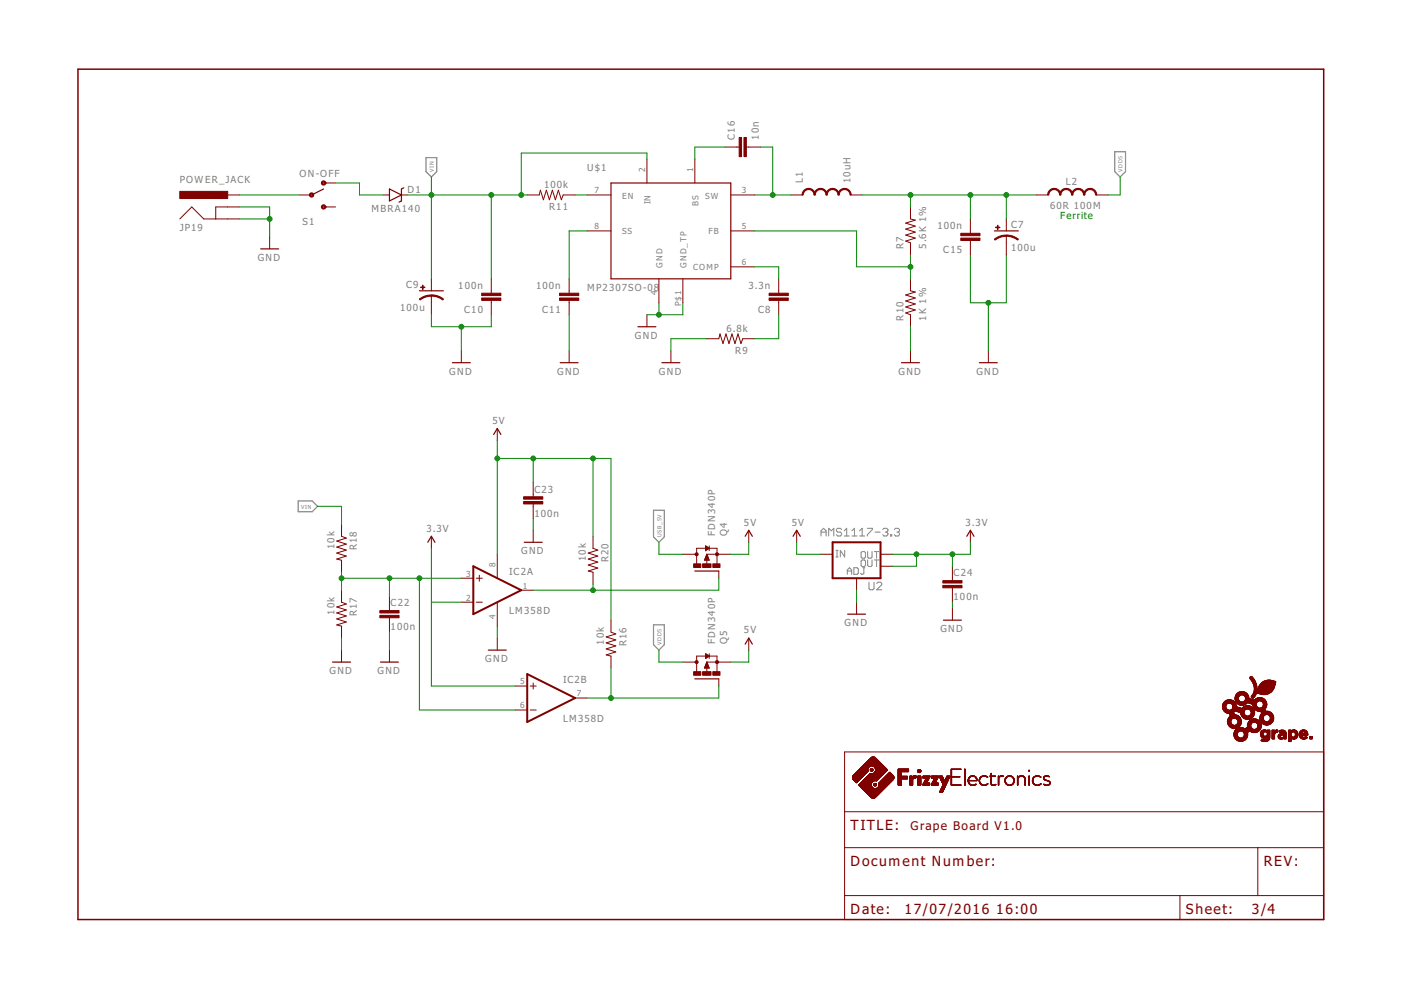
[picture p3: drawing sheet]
<svg xmlns="http://www.w3.org/2000/svg" width="297mm" height="210mm" viewBox="0 0 297 210" stroke-linecap="round" stroke-linejoin="round" font-family="sans-serif">
<defs><g id="words">
<g font-size="3.6" fill="#800000">
<text x="180.3" y="175.9">TITLE:</text>
<text x="180.3" y="183.5">Document Number:</text>
<text x="268" y="183.5">REV:</text>
<text x="180.3" y="193.7">Date:</text>
<text x="191.8" y="193.7">17/07/2016</text>
<text x="211.2" y="193.7">16:00</text>
<text x="251.4" y="193.7">Sheet:</text>
<text x="265.4" y="193.7">3/4</text>
</g>
<text font-size="3.1" fill="#800000" x="193" y="175.9">Grape Board V1.0</text>
<g font-size="2.5" fill="#808080">
<text x="155.8" y="29.7" transform="rotate(-90 155.8 29.7)">C16</text>
<text x="160.9" y="29.7" transform="rotate(-90 160.9 29.7)">10n</text>
<text x="38.1" y="38.8">POWER_JACK</text>
<text x="63.5" y="37.5">ON-OFF</text>
<text x="86.4" y="40.9">D1</text>
<text x="115.3" y="39.8">100k</text>
<text x="124.5" y="36.3">U$1</text>
<text x="170.2" y="38.8" transform="rotate(-90 170.2 38.8)">L1</text>
<text x="180.3" y="38.8" transform="rotate(-90 180.3 38.8)">10uH</text>
<text x="226" y="39.3">L2</text>
<text x="64.2" y="47.7">S1</text>
<text x="78.8" y="44.9">MBRA140</text>
<text x="116.4" y="44.6">R11</text>
<text x="222.6" y="44.4">60R 100M</text>
<text x="38.1" y="49">JP19</text>
<text x="191.5" y="52.8" transform="rotate(-90 191.5 52.8)">R7</text>
<text x="196.3" y="52.8" transform="rotate(-90 196.3 52.8)">5.6K 1%</text>
<text x="198.8" y="48.6">100n</text>
<text x="200" y="53.7">C15</text>
<text x="214.4" y="53.1">100u</text>
<text x="214.4" y="48.3">C7</text>
<text x="54.6" y="55.3">GND</text>
<text x="84.9" y="65.8">100u</text>
<text x="86.1" y="61">C9</text>
<text x="97.2" y="61.3">100n</text>
<text x="113.7" y="61.3">100n</text>
<text x="124.5" y="61.7">MP2307SO-08</text>
<text x="158.7" y="61.3">3.3n</text>
<text x="98.4" y="66.4">C10</text>
<text x="114.9" y="66.4">C11</text>
<text x="134.6" y="71.8">GND</text>
<text x="154" y="70.3">6.8k</text>
<text x="160.7" y="66.4">C8</text>
<text x="191.5" y="68" transform="rotate(-90 191.5 68)">R10</text>
<text x="196.3" y="68" transform="rotate(-90 196.3 68)">1K 1%</text>
<text x="155.9" y="75.1">R9</text>
<text x="95.3" y="79.4">GND</text>
<text x="118.1" y="79.4">GND</text>
<text x="139.7" y="79.4">GND</text>
<text x="190.5" y="79.4">GND</text>
<text x="207" y="79.4">GND</text>
<text x="104.4" y="89.8">5V</text>
<text x="113.3" y="104.4">C23</text>
<text x="90.4" y="112.7">3.3V</text>
<text x="113.3" y="109.5">100n</text>
<text x="151.6" y="113.7" transform="rotate(-90 151.6 113.7)">FDN340P</text>
<text x="154.2" y="113.7" transform="rotate(-90 154.2 113.7)">Q4</text>
<text x="157.7" y="111.4">5V</text>
<text x="167.9" y="111.4">5V</text>
<text x="204.7" y="111.4">3.3V</text>
<text x="70.9" y="116.4" transform="rotate(-90 70.9 116.4)">10k</text>
<text x="75.7" y="116.7" transform="rotate(-90 75.7 116.7)">R18</text>
<text x="110.5" y="117.5">GND</text>
<text x="124.2" y="118.9" transform="rotate(-90 124.2 118.9)">10k</text>
<text x="129" y="119.2" transform="rotate(-90 129 119.2)">R20</text>
<text x="108" y="122">IC2A</text>
<text x="202.2" y="122.2">C24</text>
<text x="70.9" y="130.4" transform="rotate(-90 70.9 130.4)">10k</text>
<text x="75.7" y="130.7" transform="rotate(-90 75.7 130.7)">R17</text>
<text x="82.8" y="128.6">C22</text>
<text x="108" y="130.2">LM358D</text>
<text x="202.2" y="127.3">100n</text>
<text x="82.8" y="133.6">100n</text>
<text x="128" y="136.7" transform="rotate(-90 128 136.7)">10k</text>
<text x="132.8" y="137" transform="rotate(-90 132.8 137)">R16</text>
<text x="151.6" y="136.6" transform="rotate(-90 151.6 136.6)">FDN340P</text>
<text x="154.2" y="136.6" transform="rotate(-90 154.2 136.6)">Q5</text>
<text x="157.7" y="134.3">5V</text>
<text x="179.1" y="132.8">GND</text>
<text x="199.4" y="134">GND</text>
<text x="69.9" y="142.9">GND</text>
<text x="80" y="142.9">GND</text>
<text x="102.9" y="140.4">GND</text>
<text x="119.4" y="144.8">IC2B</text>
<text x="119.4" y="153.1">LM358D</text>
</g>
<text font-size="2.5" fill="#008000" x="224.8" y="46.4">Ferrite</text>
<g font-size="2.1" fill="#808080">
<text x="126" y="41">7</text>
<text x="136.8" y="36.5" transform="rotate(-90 136.8 36.5)">2</text>
<text x="147" y="36.5" transform="rotate(-90 147 36.5)">1</text>
<text x="157.3" y="41">3</text>
<text x="131.9" y="42.1">EN</text>
<text x="137.9" y="43.4" transform="rotate(-90 137.9 43.4)">IN</text>
<text x="148.1" y="43.6" transform="rotate(-90 148.1 43.6)">BS</text>
<text x="149.5" y="42.1">SW</text>
<text x="126" y="48.6">8</text>
<text x="131.9" y="49.7">SS</text>
<text x="150.2" y="49.7">FB</text>
<text x="157.3" y="48.6">5</text>
<text x="140.5" y="56.8" transform="rotate(-90 140.5 56.8)">GND</text>
<text x="145.5" y="56.8" transform="rotate(-90 145.5 56.8)">GND_TP</text>
<text x="147" y="57.3">COMP</text>
<text x="157.3" y="56.2">6</text>
<text x="139.4" y="62.6" transform="rotate(-90 139.4 62.6)">4</text>
<text x="144.4" y="65" transform="rotate(-90 144.4 65)">P$1</text>
<text x="98.8" y="122.2">3</text>
<text x="105.1" y="120.3" transform="rotate(-90 105.1 120.3)">8</text>
<text x="110.9" y="124.8">1</text>
<text x="98.8" y="127.3">2</text>
<text x="105.1" y="131.2" transform="rotate(-90 105.1 131.2)">4</text>
<text x="110.3" y="145.1">5</text>
<text x="122.3" y="147.6">7</text>
<text x="110.3" y="150.2">6</text>
</g>
<g font-size="1.4" fill="#808080">
<text x="92" y="36.4" transform="rotate(-90 92 36.4)">VIN</text>
<text x="238" y="36.4" transform="rotate(-90 238 36.4)">VDD5</text>
<text x="63.9" y="107.9">VIN</text>
<text x="140.2" y="113.8" transform="rotate(-90 140.2 113.8)">USB_5V</text>
<text x="140.2" y="136.7" transform="rotate(-90 140.2 136.7)">VDD5</text>
</g>
</g></defs>
<g fill="none" stroke="#808080" stroke-width=".21">
<path d="M174.1 113.6v-1.1l.5-.5 .6 .5v1.1M174.1 112.8h1.1M175.7 113.6v-1.6l.6 .5 .5-.5v1.6M177.2 118.1h.5M177.2 116.7h.5M177.5 116.7v1.4M178.4 112.3l-.2-.3h-.6l-.3 .3v.2l.3 .3h.6l.2 .3v.3l-.2 .2h-.6l-.3-.2M179 113.6h1.1M179 112.5l.5-.5v1.6M179.1 116.7v1.4l-.9-1.4v1.4M180.6 113.6h1.1M180.6 112.5l.6-.5v1.6"/>
<path d="M182.2 113.6h1.1M182.2 112.5l.6-.5v1.6M182.6 117.2l.2-.3h.5l.2 .3v.9l-.2 .2h-.5l-.2-.2zM182.8 118.7h.5l.2 .3v.9l-.2 .2h-.5l-.2-.2v-.9zM183.9 112h1.1v.3l-1.1 1.1v.2M184 118.7v1.2l.2 .2h.5l.2-.2v-1.2M184 116.9v1.2l.2 .2h.5l.2-.2v-1.2M185.4 118.7h.9M185.4 116.9h.9M185.5 112.8h1.1M185.8 116.9v1.4M185.8 118.7v1.4"/>
<path d="M187.2 112.3l.2-.3h.6l.3 .3v.2l-.3 .3M187.7 112.8h.3M188 112.8l.3 .3v.3l-.3 .2h-.6l-.2-.2M188.8 113.4h.3v.2h-.3zM189.6 112.3l.3-.3h.5l.3 .3v.2l-.3 .3M190.2 112.8h.2M190.4 112.8l.3 .3v.3l-.3 .2h-.5l-.3-.2M179.6 121.8v-1l.5-.4 .5 .4v1M179.6 121.1h1M181 120.4h.7l.3 .2v.9l-.3 .3h-.7zM182.9 120.4h.5M183.2 120.4v1.1l-.3 .3-.4-.3"/>
<path d="M184.2 123.4v1.4l.3 .3h.5l.3-.3v-1.4M185.9 123.7l.2-.3h.6l.2 .3v.3l-1 1.1h1"/>
</g>
<path d="M90.3 33.4h2.3v3l-1.1 1.1-1.2-1.1zM236.3 32.2h2.3v4.2l-1.1 1.1-1.2-1.1zM63.2 106.2h3l1.1 1.2-1.1 1.1h-3zM138.6 108.2h2.2v5.6l-1.1 1.2-1.1-1.2zM138.6 132.5h2.2v4.2l-1.1 1.1-1.1-1.1z" fill="none" stroke="#808080" stroke-width=".25"/>
<g fill="none" stroke="#800000" stroke-width=".21">
<path d="M68.6 38.8h2.5M137.2 33.7v5.1M147.3 33.7v5.1M153.7 31.2h3M158.2 31.2h3.1M38.1 46.4l2.6-2.5 2.5 2.5h7.6M48.3 41.3h2.5M50.8 43.9h-5.1v2.5M57.2 50.2v2.6M63.5 41.3h2.6M68.6 43.9h2.5M81.3 41.3h1.3"/>
<path d="M85.1 41.3h1.3M91.5 59.1v2.6M104.2 59.1v3.1M111.8 41.3h2.5l.3-1 .6 2.1 .6-2.1 .7 2.1 .6-2.1 .7 2.1 .6-2.1 .6 2.1 .4-1.1h2.5M120.7 59.1v3.1M124.5 41.3h5M124.5 49h5M139.7 59.1v5.1M144.8 59.1v5.1M154.9 41.3h5.1M154.9 49h5.1M154.9 56.6h5.1"/>
<path d="M165.1 59.1v3.1M167.6 41.3h2.6M180.3 41.3h2.6M193 43.9v2.5l1.1 .3-2.1 .6 2.1 .6-2.1 .7 2.1 .6-2.1 .6 2.1 .7-2.1 .6 1 .4v2.5M193 59.1v2.6l1.1 .2-2.1 .6 2.1 .7-2.1 .6 2.1 .7-2.1 .6 2.1 .6-2.1 .7 1 .3v2.6M205.7 46.4v3.1M205.7 51v3M213.4 46.4v2.6M213.4 50v4M219.7 41.3h2.5M232.4 41.3h2.5M91.5 62.7v4"/>
<path d="M97.8 74.4v2.5M104.2 63.7v3M120.7 63.7v3M120.7 74.4v2.5M137.2 66.7v2.6M142.2 74.4v2.5M149.9 71.8h2.5l.3-1 .6 2 .6-2 .7 2 .6-2 .6 2 .7-2 .6 2 .4-1h2.5M165.1 63.7v3M193 74.4v2.5M209.5 74.4v2.5M105.4 90.8v2.6M72.4 111.2v2.5l1 .4-2 .6 2 .7-2 .6 2 .6-2 .7 2 .6-2 .6 1 .3v2.5"/>
<path d="M91.5 113.7v2.5M105.4 117.5v5.1M113.1 102.3v3M113.1 106.8v3.1M113.1 112.4v2.6M125.7 113.7v2.5l1 .4-2 .7 2 .6-2 .6 2 .7-2 .6 2 .6-2 .7 1 .2v2.6M144.8 117.5h2.9M149.4 118.7h.9M149.5 118.6h.8M149.5 118.4h.7M149.5 118.3h.7M149.6 118.2h.5"/>
<path d="M149.6 115.7v1.1M149.6 115.7l.8 .5M149.6 116.8h.1M149.6 116.6h.2M149.6 116.5h.4M149.6 116.4h.6M149.6 116.3h.7M149.6 116.1h.6M149.6 116h.5M149.6 115.9h.3M149.6 115.8h.1M149.6 118.1h.5"/>
<path d="M149.7 118h.4M149.7 116.2h-2v3.3M149.7 117.8h.3M149.8 117.7h.1M149.8 117.6h.1M149.9 117.5v2.2M149.9 117.5h5M149.9 117.5l.5 1.3h-1zM150.4 115.7v1.1M150.4 116.2h1.6v3.3M150.4 116.2l-.8 .6M158.7 112.4v2.6"/>
<path d="M168.9 112.4v2.6M174 117.5h2.5M186.7 117.5h2.5M205.7 112.4v2.6M72.4 125.1v2.6l1 .4-2 .6 2 .6-2 .7 2 .6-2 .6 2 .7-2 .6 1 .3v2.5M72.4 137.8v2.6M82.6 126.4v3.1M82.6 131v3M82.6 137.8v2.6M97.8 122.6h2.6M97.8 127.7h2.6M101 122.6h1.3"/>
<path d="M101 127.7h1.3M101.6 122v1.2M105.4 127.7v5.1M105.4 135.3v2.5M110.5 125.1h2.6M129.5 131.5v2.5l1.1 .4-2.1 .6 2.1 .7-2.1 .6 2.1 .6-2.1 .7 2.1 .6-2.1 .7 1 .2v2.5M149.6 138.6l.8 .5-.8 .5zM149.6 139.6h.1M149.6 139.4h.3M149.6 139.3h.5M149.6 139.2h.6M149.6 138.9h.5"/>
<path d="M149.6 138.8h.3M149.6 138.7h.2M150.4 138.6v1M152.4 121.1v1.5M158.7 135.3v2.5M181.6 122.6v2.5M181.6 127.7v2.5M186.7 120.1h2.5M201.9 120.1v3M201.9 124.6v3.1M201.9 128.9v2.6M109.2 145.5h2.6"/>
<path d="M109.2 150.5h2.6M112.4 145.5h1.3M112.4 150.5h1.3M113.1 144.8v1.3M121.9 148h2.6M144.8 140.4h2.9M149.4 141.5h.9M149.5 141.4h.8M149.5 141.2h.7M149.6 141.1h.6M149.6 141h.5M149.7 140.9h.4"/>
<path d="M149.7 140.8h.3M149.8 140.6h.2M149.8 140.5h.1M149.9 140.4h5M149.9 140.4v2.1M149.9 140.4l.5 1.2h-1zM149.9 140.4h.1M152 142.4v-3.3h-4.3v3.3M152.4 143.9v1.6M179.1 159.4h101.5v35.6h-101.5zM179.1 179.7h101.5M179.1 172.1h101.5"/>
<path d="M180.8 165h1.7M180.9 165.2h1.4M180.9 165.3h1.4M181 165.4h1.2M181.1 165.5h1M181.2 165.6h.8M181.2 165.6h.7M181.3 165.7h.6M181.3 165.7h.5M181.4 165.8h.4M181.4 165.8h.3M181.5 165.9h.2"/>
<path d="M181.5 165.9h.1M181.8 163.5h2.2M181.9 163.4h2.1M182 163.3h2M182.1 166.5h2.6M182.1 163.3h1.9M182.1 166.4h2.6M182.1 163.2h1.9M182.1 166.3h2.6M182.2 163.2h1.8M182.2 166.6h2.6M182.2 166.3h2.5"/>
<path d="M182.2 163.1h1.8M182.3 163.1h1.7M182.3 166.7h2.5M182.3 166.2h2.4M182.4 166.7l2.4 .1M182.4 166.1h2.4M182.4 165.2h-1.6M182.4 166.8h2.5M182.4 165.1l-1.6 .1M182.5 166.8l2.4 .1M182.5 162.9h1.5M182.5 165.1h-1.7"/>
<path d="M182.5 166.9h2.4M182.6 166.9l2.4 .1M182.6 162.8h1.5M182.6 165h-1.8M182.6 167h2.5M182.6 164.9l-1.8 .1M182.7 167l2.4 .1M182.7 162.7h1.5M182.7 164.9h-1.9M182.7 167.1h2.5M182.8 167.2h4.7M182.8 164.8l-2 .1"/>
<path d="M182.8 164.8h-2M182.9 167.3h4.5M182.9 164.7l-2.1 .1M182.9 164.7h-2.1M182.9 167.3h4.4M182.9 162.4h4.5M183 167.4h4.3M183 164.6l-2.2 .1M183 162.4h4.3M183 164.6h-2.2M183 167.4h4.2M183 162.3h4.3"/>
<path d="M183.1 167.5h4.1M183.1 164.5h-2.3M183.1 162.3h4.1M183.1 164.5h-2.2M183.1 167.5h4M183.1 162.2h4M183.2 167.6h3.9M183.2 164.4h-2.3M183.2 162.2h3.9M183.2 164.4h-2.2M183.2 167.6h3.8M183.2 162.1h3.8"/>
<path d="M183.3 167.7h3.7M183.3 164.3h-2.3M183.3 162.1h3.7M183.3 164.3h-2.2M183.3 167.7h3.6M183.3 162h3.6M183.4 167.8h3.5M183.4 164.2h-2.3M183.4 161.9h3.5M183.4 164.1l-2.2 .1M183.5 167.9h3.3M183.5 161.9h3.3"/>
<path d="M183.5 164.1h-2.3M183.5 161.8h3.3M183.5 164l-2.2 .1M183.6 168h3.1M183.6 161.8h3.1M183.6 164h-2.3M183.6 161.7h3.1M183.6 163.9l-2.2 .1M183.7 168.1h2.9M183.7 161.7h2.9M183.7 163.9h-2.3M183.7 161.6h2.9"/>
<path d="M183.7 163.8l-2.2 .1M183.8 161.6h2.7M183.8 168.2h2.7M183.8 163.8h-2.3M183.8 161.5h2.7M183.9 163.7h-2.3M183.9 161.4l2.5 .1M183.9 168.3h2.5M183.9 161.4h2.5M184 163.6h-2.3M184 161.3l2.3 .1M184 168.4h2.3"/>
<path d="M184 163h-1.7M184 161.3h2.3M184 162.9l-1.6 .1M184.1 162.8l-1.6 .1M184.1 161.2h2.1M184.1 168.5h2.1M184.2 162.7l-1.6 .1M184.2 168.6h1.9M184.2 161.1h1.9M184.3 161.1h1.7M184.3 162.6h-1.6M184.3 168.7h1.7"/>
<path d="M184.3 161h1.7M184.3 162.6h-1.5M184.4 168.8h1.5M184.4 161h1.5M184.4 160.9h1.5M184.4 162.5h-1.6M184.5 168.9h1.3M184.5 160.9h1.3M184.5 164h.1M184.5 163.3h.6M184.5 163.2h.6M184.5 160.8h1.3"/>
<path d="M184.5 163.1h.6M184.6 163.1h.5M184.6 162.5h-1.7M184.6 160.8h1.1M184.6 169h1.1M184.6 163.4h.4M184.6 163h.4M184.6 160.7h1.1M184.7 160.7h.9M184.7 169.1h.9M184.7 163h.2M184.7 163.5h.2"/>
<path d="M184.7 160.6h.8M184.7 169.1h.8M184.7 166.2h-2.4M184.8 166.1h-2.4M184.8 160.6h.7M184.8 162.9h.1M184.8 169.2h.6M184.8 166h-2.3M184.8 165.9l-2.3 .1M184.9 165.9h-2.3M184.9 165.8l-2.3 .1M184.9 160.5h.5"/>
<path d="M184.9 169.2h.4M185 165.8h-2.3M185 165.7l-2.2 .1M185.1 162.5h2.3M185.1 165.7h-2.3M185.1 163.2l-.6 .1M185.2 165.6l-2.3 .1M185.2 162.5h2.3M185.3 166.4h.5M185.3 166.3h.5M185.3 166.5h.5M185.3 166.2h.5"/>
<path d="M185.3 162.6h2.2M185.3 162.6h2.3M185.4 166.6h.3M185.4 165.6h-2.5M185.4 166.1h.3M185.4 162.7h2.2M185.4 162.7l2.3 .1M185.5 162.8h2.2M185.5 162.8l2.3 .1M185.5 162.9h2.3M185.6 162.9l2.3 .1M185.6 163h2.4"/>
<path d="M185.6 163l2.4 .1M185.6 163.2l2.6 .1M185.6 163.2h2.6M185.6 163.1l2.5 .1M185.6 163.1h2.5M185.7 165.6h.2M185.9 165.5h-2.9M186 165.5h-3M186 168.6l-1.7 .1M186 165.4h-2.9M186.1 165.4h-3M186.1 165.3h-2.9"/>
<path d="M186.2 168.5h-2.1M186.2 165.2l-3 .1M186.2 165.2h-2.9M186.3 168.4h-2.3M186.3 166.1h2.3M186.3 165.1l-3 .1M186.4 166.2h2.1M186.4 165.1h-3M186.4 168.3h-2.5M186.4 165l-3 .1M186.5 165h-3M186.5 168.2h-2.7"/>
<path d="M186.5 164.9l-3 .1M186.6 164.9h-3M186.6 164.8l-3 .1M186.7 164.8h-3M186.7 164.7l-3 .1M186.8 164.7h-3M186.8 165.5h2.3M186.8 164.6l-3 .1M186.9 164.6h-3M186.9 165.4h2.4M186.9 164.5h-3M187 164.5h-3"/>
<path d="M187 165.3h2.4M187 164.4h-2.9M187.1 164.4h-3M187.2 164.3h-3M187.2 165.1h2.3M187.3 164.2h-3M187.3 165.1h2.2M187.3 164.1l-3 .1M187.3 165h2.2M187.4 164.1h-3M187.4 165h2.1M187.4 164l-3 .1"/>
<path d="M187.5 164.9h2M187.5 164h-2.4M187.5 163.9l-2.3 .1M187.6 167.1h-1.8M187.6 164.8h1.9M187.6 163.9h-2.3M187.6 167l-1.7 .1M187.6 163.8l-2.3 .1M187.7 167h-1.7M187.7 164.7h1.8M187.7 163.8h-2.3M187.7 166.9l-1.6 .1"/>
<path d="M187.7 163.7h-2.3M187.8 166.9h-1.6M187.8 164.6h1.7M187.8 163.7h-2.3M187.8 164.5h1.6M187.8 166.8l-1.6 .1M187.8 163.6h-2.3M187.9 166.8h-1.7M187.9 164.5h1.5M187.9 163.6h-2.4M187.9 166.7l-1.6 .1M187.9 164.4h1.5"/>
<path d="M187.9 163.5h-2.3M188 166.7h-1.7M188 164.4h1.3M188 163.4l-2.4 .1M188 164.3h1.3M188 163.4h-2.4M188.1 166.6l-1.8 .1M188.1 166.6h-1.8M188.1 164.3h1.1M188.1 163.3l-2.5 .1M188.2 164.2h1M188.2 163.3h-2.6"/>
<path d="M188.2 166.5l-1.8 .1M188.2 166.5h-1.8M188.2 164.1l.9 .1M188.3 166.4l-1.9 .1M188.3 164.1h.8M188.3 166.4h-1.9M188.3 164h.7M188.4 166.3h-2M188.4 164h.6M188.4 163.9h.5M188.5 163.9h.3M188.5 166.2h-2.1"/>
<path d="M188.5 163.8h.3M188.6 163.8h.1M188.6 166.1h-2.3M188.6 163.7h.1M188.7 166h-2.3M188.7 165.9l-2.3 .1M188.8 165.9h-2.3M188.8 165.8l-2.3 .1M188.9 165.8h-2.3M188.9 165.7l-2.3 .1M189 165.7h-2.3M189 165.6l-2.3 .1"/>
<path d="M189.1 165.6h-2.3M189.2 165.5h-2.3M189.3 165.4h-2.3M189.4 165.3h-2.3M189.4 165.2h-2.3M189.5 165.2h-2.3M190.4 166.4h.7M190.4 166.3h.7M190.4 166.2h.7M190.4 166.1h.7M190.4 166h.7M190.4 165.9h.7"/>
<path d="M190.4 165.8h.7M190.4 165.7h.7M190.4 165.6h.7M190.4 165.5h.7M190.4 165.4h.7M190.4 165.3h.7M190.4 165.2h.7M190.4 165.1h2M190.4 165h2M190.4 164.9h2M190.4 164.8h2M190.4 164.7h2"/>
<path d="M190.4 164.6l2 .1M190.4 164.6h2M190.4 164.5h.7M190.4 164.4h.7M190.4 164.3h.7M190.4 164.2h.7M190.4 164.1h.7M190.4 164h.7M190.4 163.9h.7M190.4 163.8h.7M190.4 163.7h.7M190.4 163.5h2.2"/>
<path d="M190.4 163.4h2.2M190.4 163.3h2.2M190.4 163.2h2.2M190.4 163.1h2.2M190.5 163.1h2.1M191.1 166.5h-.6M191.1 166.4l-.7 .1M192.4 165.1l-2 .1M192.4 165l-2 .1M192.6 163.6h-2.2M192.9 166.4h.6M192.9 166.3h.6"/>
<path d="M192.9 166.2h.6M192.9 166.1h.6M192.9 166h.6M192.9 165.9h.6M192.9 165.8h.6M192.9 165.7h.6M192.9 165.6h.6M192.9 165.5h.6M192.9 165.4h.6M192.9 165.3h.6M192.9 165.2h.6M192.9 164.9h1.3"/>
<path d="M192.9 164.7h1.4M192.9 164.7h.4M192.9 164.6h.4M193 166.5h.5M193 164.5h.3M193.5 165.2h-.6M193.6 165.1l-.7 .1M193.6 164.6h.7M193.6 165.1h-.7M193.6 164.5h.7M193.7 165l-.8 .1M193.8 164.5h.3"/>
<path d="M194 165h.1M194.1 165h-1.2M194.2 164.9l-1.3 .1M194.2 164.8l-1.3 .1M194.2 164.8h-1.3M194.3 164.7h-.9M194.3 164.6l-.8 .1M194.6 163.6h.6M194.6 163.4l.7 .1M194.6 163.4h.6M194.6 163.3l.6 .1M194.6 163.3h.6"/>
<path d="M194.6 166.4h.6M194.6 166.3h.6M194.6 166.2h.6M194.6 166.1h.6M194.6 166h.6M194.6 165.9h.6M194.6 165.8h.6M194.6 165.7h.6M194.6 165.6h.6M194.6 165.5h.6M194.6 165.4h.6M194.6 165.3h.6"/>
<path d="M194.6 165.2h.6M194.6 165.1h.6M194.6 165h.6M194.6 164.9h.6M194.6 164.8h.6M194.6 164.7h.6M194.6 164.6h.6M194.6 163.7h.6M194.6 164.5h.6M194.7 163.8h.4M194.7 163.2h.4M194.8 163.2h.3"/>
<path d="M194.9 163.8h.1M195.2 166.5h-.6M195.2 166.4l-.6 .1M195.3 163.5h-.7M195.7 166.4h1.4M195.7 166.3h1.4M195.7 166.5h1.4M195.7 164.8h1.4M195.7 164.7h1.5M195.7 164.6h1.5M195.7 166.2h1.4M195.7 164.5h1.5"/>
<path d="M195.7 165h1.3M195.8 166.1h1.3M195.8 166h1.3M195.9 165.9h.6M196 165.7h.6M196.1 165.5h.6M196.2 165.4h.6M196.2 165.3h.6M196.5 165.9h-.6M196.6 165.8l-.7 .1M196.6 165.8h-.7M196.6 165.7h-.6"/>
<path d="M196.7 165.6l-.7 .1M196.7 165.6h-.6M196.8 165.5h-.7M196.8 165.4h-.6M196.8 165.3h-.6M196.9 165.2h-.6M196.9 165.1l-.6 .1M197 165.1h-.7M197 165h-1.3M197 164.9l-1.3 .1M197.1 164.9h-1.4M197.1 166.4l-1.4 .1"/>
<path d="M197.1 164.8l-1.4 .1M197.2 164.7l-1.5 .1M197.2 164.6l-1.5 .1M197.5 166.4h1.4M197.5 166.3h1.4M197.5 166.5h1.4M197.5 164.8h1.4M197.5 164.7h1.5M197.5 164.6h1.5M197.5 166.2h1.4M197.5 164.5h1.5M197.5 165h1.3"/>
<path d="M197.6 166.1h1.3M197.6 166h1.3M197.7 165.9h.6M197.8 165.7h.6M197.9 165.5h.6M198 165.4h.6M198 165.3h.7M198.4 165.8l-.7 .1M198.4 165.8h-.7M198.4 165.7h-.6M198.5 165.6l-.7 .1M198.5 165.6h-.6"/>
<path d="M198.6 165.5h-.7M198.6 165.4h-.6M198.6 165.3h-.6M198.7 165.2h-.6M198.7 165.1l-.6 .1M198.8 165.1h-.7M198.8 165h-1.3M198.8 164.9l-1.3 .1M198.9 164.9h-1.4M198.9 166.4l-1.4 .1M198.9 164.8l-1.4 .1M199 164.7l-1.5 .1"/>
<path d="M199 164.6l-1.5 .1M199.2 164.6l.6 .1M199.2 164.6h.6M199.2 164.7h.7M199.2 164.7h.6M199.2 164.5h.6M199.2 164.8h.7M199.2 164.8l.7 .1M199.3 167.9h.6M199.3 168h.5M199.3 164.9l.7 .1M199.3 164.9h.6"/>
<path d="M199.3 167.7h.6M199.3 167.7h.7M199.3 165h.7M199.3 165l.7 .1M199.4 165.1h.6M199.4 167.5h.6M199.4 165.2l.7 .1M199.4 165.2h.7M199.5 167.4h.6M199.5 165.4h.7M199.5 165.3h.6M199.5 165.5h.7"/>
<path d="M199.6 165.6h.6M199.6 165.5h.6M199.6 167.1h.7M199.6 165.6h1.3M199.6 165.7h1.3M199.7 165.7h1.2M199.7 166.9h.7M199.7 165.8h1.1M199.7 166.8h.7M199.8 166.8h.6M199.8 165.9h1M199.8 166.7h.6"/>
<path d="M199.8 166.1h.9M199.9 166.2h.8M199.9 167.9h-.6M199.9 166.6h.6M199.9 166.5h.7M199.9 166.3h.7M199.9 167.8h-.6M199.9 166.4h.7M200 167.6l-.7 .1M200 167.6h-.6M200.1 167.5h-.7M200.1 167.4h-.6"/>
<path d="M200.2 167.3h-.7M200.2 167.2h-.7M200.2 167.2h-.6M200.3 167.1h-.7M200.3 167h-.7M200.3 166.9l-.6 .1M200.3 166.9h-.6M200.3 165.5h.7M200.4 165.5h.6M200.4 165.4h.6M200.5 166.6l-.7 .1M200.5 166.6h-.6"/>
<path d="M200.5 166.5h-.6M200.6 165h.6M200.7 166.2h-.8M200.7 164.8h.6M200.7 164.7h.7M200.8 166h-1M200.8 164.6h.6M200.8 164.5h.6M200.8 165.9h-1.1M200.9 165.8h-1.2M201 165.6h-.7M201.1 165.4h-.7"/>
<path d="M201.1 165.3h-.7M201.1 165.2l-.6 .1M201.1 165.2h-.6M201.1 165.1l-.6 .1M201.2 165.1h-.7M201.2 165h-.6M201.3 164.9h-.7M201.3 164.8l-.7 .1M201.7 166.5h2.1M201.7 166.4h2.1M201.7 166.4h.1M201.7 166.3h.1"/>
<path d="M201.7 166.2h.1M201.7 166.1h.1M201.7 166h.1M201.7 165.9h.1M201.7 165.8h.1M201.7 165.7h.1M201.7 165.6h.1M201.7 165.5h.1M201.7 165.4h.1M201.7 165.3h.1M201.7 165.2h.1M201.7 165.1h.1"/>
<path d="M201.7 165h.1M201.7 164.9h.1M201.7 164.8h.1M201.7 164.7h1.8M201.7 164.6l1.8 .1M201.7 164.6h.1M201.7 164.5h.1M201.7 164.4h.1M201.7 164.3h.1M201.7 164.2h.1M201.7 164.1h.1M201.7 164h.1"/>
<path d="M201.7 163.9h.1M201.7 163.8h.1M201.7 163.7h.1M201.7 163.6h.1M201.7 163.5h.1M201.7 163.4h.1M201.7 163.3h.1M201.7 163.2h.1M201.7 163.1h2.1M203.5 164.7l-1.8 .1M203.8 163.1l-2.1 .1M204.5 166.4h.1"/>
<path d="M204.5 166.3h.1M204.5 166.2h.1M204.5 166.1h.1M204.5 166h.1M204.5 165.9h.1M204.5 165.8h.1M204.5 165.7h.1M204.5 165.6h.1M204.5 165.5h.1M204.5 165.4h.1M204.5 165.3h.1M204.5 165.2h.1"/>
<path d="M204.5 165.1h.1M204.5 165h.1M204.5 164.9h.1M204.5 164.8h.1M204.5 164.7h.1M204.5 164.6h.1M204.5 164.5h.1M204.5 164.4h.1M204.5 164.3h.1M204.5 164.2h.1M204.5 164.1h.1M204.5 164h.1"/>
<path d="M204.5 163.9h.1M204.5 163.8h.1M204.5 163.7h.1M204.5 163.6h.1M204.5 163.5h.1M204.5 163.4h.1M204.5 163.3h.1M204.5 163.2h.1M204.5 163.1h.1M204.6 166.5h-.1M205.3 165.7h.1M205.3 165.6h.1"/>
<path d="M205.3 165.5h1.8M205.3 165.4h.1M205.3 165.3h.1M205.3 165.8h.1M205.3 165.2h.1M205.3 165.1h.1M205.3 165.9h.1M205.4 166h.1M205.4 166.1h.1M205.4 165.3h-.1M205.4 165h.1M205.4 166.2h.2"/>
<path d="M205.5 166.2h.2M205.5 165h-.1M205.5 166.3h.2M205.5 164.9h-.1M205.6 166.3h.2M205.6 164.8l-.2 .1M205.7 166.4h.2M205.7 164.8h-.2M205.7 166.4h1.1M205.7 164.7l-.2 .1M205.8 164.7h-.2M205.8 164.5h.8"/>
<path d="M205.9 166.5h.7M205.9 166.5h.6M206 164.6l-.4 .1M206.1 164.5h.3M206.1 164.6h-.3M206.3 164.6h.4M206.5 164.6l.3 .1M206.7 164.7h.1M206.7 164.7l.2 .1M206.8 164.8h.1M206.8 166.3h.2M206.8 164.8h.2"/>
<path d="M206.9 166.4h-.3M206.9 164.9h.1M206.9 166.2h.1M206.9 164.9l.2 .1M206.9 165h.2M207 166.3h-.3M207 165l.1 .1M207 165.1h.1M207 165.1l.1 .1M207 165.2h.1M207.1 165.4h.1M207.1 165.3h.1"/>
<path d="M207.1 165.5h-1.8M207.6 165.6h.1M207.6 165.5h.1M207.6 165.4h.1M207.6 165.7h.1M207.6 165.3h.1M207.6 165.2h.1M207.6 165.8h.2M207.7 165.9h.1M207.7 165.8l.1 .1M207.7 165.1h.1M207.7 166h.2"/>
<path d="M207.7 165h.1M207.8 166.1h.1M207.8 165h.1M207.8 165.1l-.2 .1M207.8 164.9h.1M207.8 166.2h.2M207.8 165l-.1 .1M207.9 166.2h.1M207.9 164.8h.1M207.9 166.3h.2M208 166.3h.2M208 164.8l-.2 .1"/>
<path d="M208.1 166.4h.2M208.1 166.4h1.1M208.1 164.7l-.2 .1M208.2 164.7h-.2M208.2 164.5h.9M208.3 166.5h.7M208.4 166.5h.6M208.4 164.6l-.4 .1M208.5 164.5h.3M208.6 164.6h-.4M208.8 164.6h.4M209 164.6l.3 .1"/>
<path d="M209.1 164.7h.3M209.2 164.7h.2M209.3 166.4h-.3M209.3 164.8h.1M209.4 166.3h-.3M209.4 166.2h.1M209.4 166.3h-.2M209.5 166.2h-.2M209.9 164.6h1.2M209.9 164.5h1.2M209.9 164.6h1.1M210.1 166.1h.1"/>
<path d="M210.1 166h.1M210.1 165.9h.1M210.1 165.8h.1M210.1 165.7h.1M210.1 165.6h.1M210.1 165.5h.1M210.1 165.4h.1M210.1 165.3h.1M210.1 165.2h.1M210.1 165.1h.1M210.1 165h.1M210.1 164.9h.1"/>
<path d="M210.1 164.8h.1M210.1 164.7h.1M210.1 164.5h.1M210.1 164.4h.1M210.1 164.3h.1M210.1 164.2h.1M210.1 164.1h.1M210.1 164h.1M210.1 166.3h.2M210.1 166.3h.1M210.1 166.2h.1M210.2 166.4h.9"/>
<path d="M210.2 166.4h.1M210.3 166.5h.6M210.3 166.5h.5M211 166.3h.2M211.1 166.4h-.2M211.7 166.5h.1M211.7 166.4h.1M211.7 166.3h.1M211.7 166.2h.1M211.7 166.1h.1M211.7 166h.1M211.7 165.9h.1"/>
<path d="M211.7 165.8h.1M211.7 165.7h.1M211.7 165.6h.1M211.7 165.5h.1M211.7 165.4h.1M211.7 165.3h.1M211.7 165.2h.1M211.7 165.1h.1M211.7 165h.1M211.7 164.8h.2M211.7 164.7h.3M211.7 164.7h.1"/>
<path d="M211.7 164.6h.1M211.7 164.5h.1M211.8 164.9l-.1 .1M211.8 164.9h-.1M211.9 164.8h-.2M212 164.7h-.1M212 164.5h.8M212.2 164.6l-.3 .1M212.3 164.5h.2M212.3 164.6h-.3M212.5 164.6h.3M212.6 164.6h.2"/>
<path d="M213.1 165.7h.1M213.1 165.6h.1M213.1 165.5h.1M213.1 165.4h.1M213.1 165.3h.1M213.1 165.8h.1M213.1 165.2h.1M213.1 165.9h.1M213.1 165.1h.1M213.1 165.9l.2 .1M213.2 166h.1M213.2 166.1h.1"/>
<path d="M213.2 166.1h.2M213.2 165.1l-.1 .1M213.3 166.2h.1M213.3 165l-.2 .1M213.3 166.2h.2M213.3 165h-.1M213.4 166.3h.1M213.4 164.9h-.2M213.4 166.3h.3M213.4 164.8l-.1 .1M213.5 166.4h.2M213.5 164.8h-.2"/>
<path d="M213.5 166.4h1.1M213.6 164.7l-.2 .1M213.6 164.7h-.2M213.7 164.5h.8M213.7 166.5h.7M213.8 166.5h.5M213.8 164.6l-.3 .1M213.9 164.5h.3M214 164.6h-.4M214.1 164.6h.4M214.3 164.6l.3 .1M214.4 166.4h.2"/>
<path d="M214.5 164.7h.2M214.5 164.7l.3 .1M214.6 164.8h.2M214.7 164.8l.1 .1M214.7 166.3h-.2M214.7 164.9h.2M214.8 166.3h-.2M214.8 164.9l.1 .1M214.8 166.2h-.2M214.8 165h.1M214.8 166.2h-.1M214.8 165l.2 .1"/>
<path d="M214.9 165.1h.1M214.9 166.1h-.2M214.9 165.1l.1 .1M214.9 166.1h-.1M214.9 165.7h.1M214.9 165.2h.1M214.9 166h-.1M214.9 165.6h.2M214.9 165.4h.2M214.9 165.3h.1M215 165.9l-.2 .1M215 165.5h.1"/>
<path d="M215 165.4h.1M215 165.9h-.1M215 165.8l-.1 .1M215 165.8h-.1M215.7 166.5h.1M215.7 166.4h.1M215.7 166.3h.1M215.7 166.2h.1M215.7 166.1h.1M215.7 166h.1M215.7 165.9h.1M215.7 165.8h.1"/>
<path d="M215.7 165.7h.1M215.7 165.6h.1M215.7 165.5h.1M215.7 165.4h.1M215.7 165.3h.1M215.7 165.2h.1M215.7 165.1h.1M215.7 165h.1M215.7 164.8h.2M215.7 164.8h.3M215.7 164.7h.1M215.7 164.6h.1"/>
<path d="M215.7 164.5h.1M215.8 164.9l-.1 .1M215.9 164.9h-.2M216.1 164.7l-.2 .1M216.2 164.7h-.3M216.2 164.5h.8M216.3 164.6l-.3 .1M216.4 164.5h.3M216.5 164.6h-.4M216.7 164.6h.3M216.8 164.6l.3 .1M217 164.7h.2"/>
<path d="M217 164.7l.2 .1M217.1 164.8l.2 .1M217.1 164.8h.2M217.2 164.9h.1M217.2 164.9l.1 .1M217.2 165h.1M217.3 165l.1 .1M217.3 165.1h.1M217.3 166.5h.1M217.3 166.4h.1M217.3 166.3h.1M217.3 166.2h.1"/>
<path d="M217.3 166.1h.1M217.3 166h.1M217.3 165.9h.1M217.3 165.8h.1M217.3 165.7h.1M217.3 165.6h.1M217.3 165.5h.1M217.3 165.4h.1M217.3 165.3h.1M217.3 165.2h.1M218.1 163.4h.2M218.1 163.3l.2 .1"/>
<path d="M218.1 163.3h.2M218.2 166.4h.1M218.2 166.3h.1M218.2 166.2h.1M218.2 166.1h.1M218.2 166h.1M218.2 165.9h.1M218.2 165.8h.1M218.2 165.7h.1M218.2 165.6h.1M218.2 165.5h.1M218.2 165.4h.1"/>
<path d="M218.2 165.3h.1M218.2 165.2h.1M218.2 165.1h.1M218.2 165h.1M218.2 164.9h.1M218.2 164.8h.1M218.2 164.7h.1M218.2 164.6h.1M218.2 164.5h.1M218.2 166.5h.1M218.3 163.4l-.2 .1M218.9 165.7h.1"/>
<path d="M218.9 165.6h.1M218.9 165.5h.1M218.9 165.4h.1M218.9 165.3h.1M218.9 165.2h.1M218.9 165.8h.1M218.9 165.1h.1M218.9 165.9h.2M218.9 165.1h.2M219 166h.1M219 165.9h.1M219 165h.1"/>
<path d="M219 166.1h.2M219.1 166.1h.1M219.1 166.2h.1M219.1 165l-.1 .1M219.1 166.2h.2M219.2 164.9l-.2 .1M219.2 166.3h.2M219.2 164.9h-.1M219.2 166.3h.3M219.3 164.8l-.2 .1M219.3 164.8h-.1M219.4 166.4h.2"/>
<path d="M219.4 166.4h1.1M219.4 164.7l-.2 .1M219.5 164.7h-.2M219.5 164.5h.9M219.6 166.5h.7M219.6 166.5h.6M219.7 164.6l-.4 .1M219.8 164.5h.3M219.8 164.6h-.3M220 164.6h.5M220.2 164.6l.4 .1M220.4 164.7h.2"/>
<path d="M220.5 164.7h.2M220.5 166.4h-.2M220.6 164.8h.1M220.6 166.3h-.2M220.6 166.2h.1M220.7 166.3h-.2M220.7 166.2h-.1M221.3 165.1h.1M221.3 165h.1M221.3 164.9h.1M221.3 166.3h.2M221.3 166.3h.1"/>
<path d="M221.3 165.1l.1 .1M221.3 165.2h.2M221.3 164.8h.1M221.3 165.2l.3 .1M221.4 166.4h.2M221.4 164.9l-.1 .1M221.4 164.7h.1M221.4 166.4h1M221.4 165.3h.3M221.4 164.8l-.1 .1M221.5 165.4h.3M221.5 164.7l-.2 .1"/>
<path d="M221.5 164.5h.8M221.6 166.5h.7M221.6 165.4h.4M221.6 166.5h.6M221.7 164.6l-.3 .1M221.7 165.5h.5M221.8 164.5h.3M221.8 164.6h-.3M221.9 165.5h.4M222 164.6h.4M222.1 165.6h.3M222.2 164.6h.3"/>
<path d="M222.2 165.6l.3 .1M222.3 165.7h.2M222.4 164.7h.1M222.4 165.7h.2M222.5 166.4h-.2M222.5 165.8h.1M222.5 166.2h.1M222.5 166.3h-.2M222.5 165.9h.2M222.6 166h.1M222.6 166.3h-.2M222.6 166.2h-.1"/>
<path d="M222.7 166.1h-.2M266.7 179.7v10.2M179.1 189.9h101.5M250.2 189.9v5.1"/>
</g>
<g fill="#800000" stroke="#800000" stroke-width=".21">
<path d="M267.9 157.2h.5z"/>
<path d="M273.2 157.2h.5z"/>
<path d="M262.7 157.1l.7 .1z"/>
<path d="M267.7 157.1l1 .1z"/>
<path d="M273.2 157.1l.5 .1z"/>
<path d="M262.5 157.1h1.1z"/>
<path d="M267.5 157.1h1.3z"/>
<path d="M273.2 157.1h.5z"/>
<path d="M262.4 157l1.3 .1z"/>
<path d="M267.4 157l1.5 .1z"/>
<path d="M273.2 157l.5 .1z"/>
<path d="M262.3 157h1.5z"/>
<path d="M267.3 157h1.6z"/>
<path d="M273.2 157h.5z"/>
<path d="M262.2 156.9l1.7 .1z"/>
<path d="M267.4 156.9l1.6 .1z"/>
<path d="M273.2 156.9l.5 .1z"/>
<path d="M262.2 156.9h1.7z"/>
<path d="M267.4 156.9h1.6z"/>
<path d="M273.2 156.9h.5z"/>
<path d="M262.1 156.8l2 .1z"/>
<path d="M267.4 156.8l1.7 .1z"/>
<path d="M273.2 156.8l.5 .1z"/>
<path d="M262 156.8h2.1z"/>
<path d="M267.4 156.8h.6z"/>
<path d="M268.2 156.8h.9z"/>
<path d="M273.2 156.8h.5z"/>
<path d="M262 156.7l2.1 .1z"/>
<path d="M267.5 156.7l.3 .1z"/>
<path d="M268.4 156.7l.8 .1z"/>
<path d="M273.2 156.7l.5 .1z"/>
<path d="M262 156.7h2.2z"/>
<path d="M267.5 156.7h.2z"/>
<path d="M268.5 156.7h.6z"/>
<path d="M271.4 156.7h.4z"/>
<path d="M273.2 156.7h.5z"/>
<path d="M274.2 156.7h.3z"/>
<path d="M276.2 156.7h.4z"/>
<path d="M261.9 156.6l2.3 .1z"/>
<path d="M268.6 156.6l.6 .1z"/>
<path d="M269.7 156.6l.5 .1z"/>
<path d="M271.3 156.6l.7 .1z"/>
<path d="M272.2 156.6l.5 .1z"/>
<path d="M273.2 156.6l.5 .1z"/>
<path d="M274 156.6l.6 .1z"/>
<path d="M276 156.6l.8 .1z"/>
<path d="M277.7 156.6l.5 .1z"/>
<path d="M261.9 156.6h2.3z"/>
<path d="M268.6 156.6h.6z"/>
<path d="M269.7 156.6h.5z"/>
<path d="M271.2 156.6h.8z"/>
<path d="M272.2 156.6h.5z"/>
<path d="M273.2 156.6h.5z"/>
<path d="M273.9 156.6h.8z"/>
<path d="M275.9 156.6h1z"/>
<path d="M277.7 156.6h.5z"/>
<path d="M261.8 156.5l2.5 .1z"/>
<path d="M268.6 156.5l.6 .1z"/>
<path d="M269.7 156.5l.5 .1z"/>
<path d="M271.1 156.5l1 .1z"/>
<path d="M272.2 156.5l.5 .1z"/>
<path d="M273.2 156.5l.5 .1z"/>
<path d="M273.8 156.5l1 .1z"/>
<path d="M275.8 156.5l1.2 .1z"/>
<path d="M277.7 156.5l.5 .1z"/>
<path d="M261.9 156.5h2.5z"/>
<path d="M267.9 156.5h.3z"/>
<path d="M268.7 156.5h.5z"/>
<path d="M269.7 156.5h.5z"/>
<path d="M271.1 156.5h1.6z"/>
<path d="M273.2 156.5h.5z"/>
<path d="M273.8 156.5h1.1z"/>
<path d="M275.8 156.5h1.3z"/>
<path d="M277.7 156.5h.5z"/>
<path d="M261.8 156.4l1 .1z"/>
<path d="M263.3 156.4l1.1 .1z"/>
<path d="M267.8 156.4l.6 .1z"/>
<path d="M268.7 156.4l.5 .1z"/>
<path d="M269.7 156.4l.5 .1z"/>
<path d="M271.1 156.4l1.6 .1z"/>
<path d="M273.2 156.4l1.7 .1z"/>
<path d="M275.7 156.4l1.4 .1z"/>
<path d="M277.7 156.4l.5 .1z"/>
<path d="M261.7 156.4h1z"/>
<path d="M263.4 156.4h1z"/>
<path d="M267.7 156.4h.8z"/>
<path d="M268.7 156.4h.5z"/>
<path d="M269.7 156.4h.5z"/>
<path d="M271 156.4h1.7z"/>
<path d="M273.2 156.4h1.8z"/>
<path d="M275.7 156.4h1.5z"/>
<path d="M277.7 156.4h.5z"/>
<path d="M261.7 156.3l.9 .1z"/>
<path d="M263.5 156.3l.9 .1z"/>
<path d="M267.6 156.3l.9 .1z"/>
<path d="M268.7 156.3l.5 .1z"/>
<path d="M269.7 156.3l.5 .1z"/>
<path d="M271 156.3l.7 .1z"/>
<path d="M271.9 156.3l.8 .1z"/>
<path d="M273.2 156.3l1.8 .1z"/>
<path d="M275.6 156.3l1.6 .1z"/>
<path d="M277.7 156.3l.5 .1z"/>
<path d="M261.7 156.3h.9z"/>
<path d="M263.5 156.3h.9z"/>
<path d="M267.5 156.3h1.1z"/>
<path d="M268.7 156.3h.5z"/>
<path d="M269.7 156.3h.5z"/>
<path d="M271 156.3h.6z"/>
<path d="M272.1 156.3h.6z"/>
<path d="M273.2 156.3h1.8z"/>
<path d="M275.6 156.3h.8z"/>
<path d="M276.5 156.3h.6z"/>
<path d="M277.7 156.3h.5z"/>
<path d="M261.7 156.2l.8 .1z"/>
<path d="M263.6 156.2l.8 .1z"/>
<path d="M267.4 156.2l1.2 .1z"/>
<path d="M268.7 156.2l.5 .1z"/>
<path d="M269.7 156.2l.5 .1z"/>
<path d="M271 156.2l.5 .1z"/>
<path d="M272.1 156.2l.6 .1z"/>
<path d="M273.2 156.2l.8 .1z"/>
<path d="M274.3 156.2l.7 .1z"/>
<path d="M275.6 156.2l.6 .1z"/>
<path d="M276.7 156.2l.3 .1z"/>
<path d="M277.7 156.2l.5 .1z"/>
<path d="M261.7 156.2h.8z"/>
<path d="M263.6 156.2h.8z"/>
<path d="M267.4 156.2h1.8z"/>
<path d="M269.7 156.2h.5z"/>
<path d="M271 156.2h.5z"/>
<path d="M272.1 156.2h.6z"/>
<path d="M273.2 156.2h.7z"/>
<path d="M274.4 156.2h.7z"/>
<path d="M275.5 156.2h.6z"/>
<path d="M276.8 156.2h.2z"/>
<path d="M277.7 156.2h.5z"/>
<path d="M261.6 156.1l.8 .1z"/>
<path d="M263.7 156.1l.8 .1z"/>
<path d="M267.4 156.1l1.8 .1z"/>
<path d="M269.7 156.1l.5 .1z"/>
<path d="M271 156.1l.5 .1z"/>
<path d="M272.2 156.1l.5 .1z"/>
<path d="M273.2 156.1l.7 .1z"/>
<path d="M274.5 156.1l.6 .1z"/>
<path d="M275.5 156.1l.6 .1z"/>
<path d="M277.7 156.1l.5 .1z"/>
<path d="M261.6 156.1h.8z"/>
<path d="M263.7 156.1h.8z"/>
<path d="M267.3 156.1h1.9z"/>
<path d="M269.7 156.1h.5z"/>
<path d="M271 156.1h.5z"/>
<path d="M272.2 156.1h.5z"/>
<path d="M273.2 156.1h.6z"/>
<path d="M274.6 156.1h.5z"/>
<path d="M275.5 156.1h.5z"/>
<path d="M261.6 156l.8 .1z"/>
<path d="M263.7 156l.8 .1z"/>
<path d="M267.3 156l.8 .1z"/>
<path d="M268.4 156l.8 .1z"/>
<path d="M269.7 156l.5 .1z"/>
<path d="M271 156l.5 .1z"/>
<path d="M272.2 156l.5 .1z"/>
<path d="M273.2 156l.6 .1z"/>
<path d="M274.6 156l.5 .1z"/>
<path d="M275.5 156l.5 .1z"/>
<path d="M261.6 156h.8z"/>
<path d="M263.8 156h.7z"/>
<path d="M267.3 156h.6z"/>
<path d="M268.5 156h.7z"/>
<path d="M269.7 156h.5z"/>
<path d="M271 156h.5z"/>
<path d="M272.2 156h.5z"/>
<path d="M273.2 156h.6z"/>
<path d="M274.6 156h.5z"/>
<path d="M275.5 156h.5z"/>
<path d="M261.6 155.9l.8 .1z"/>
<path d="M263.8 155.9l.7 .1z"/>
<path d="M267.3 155.9l.6 .1z"/>
<path d="M268.5 155.9l.7 .1z"/>
<path d="M269.7 155.9l.5 .1z"/>
<path d="M271 155.9l.5 .1z"/>
<path d="M272.2 155.9l.5 .1z"/>
<path d="M273.2 155.9l.5 .1z"/>
<path d="M274.6 155.9l.5 .1z"/>
<path d="M275.4 155.9l.6 .1z"/>
<path d="M261.6 155.9h.7z"/>
<path d="M263.8 155.9h.7z"/>
<path d="M267.3 155.9h.5z"/>
<path d="M268.6 155.9h.6z"/>
<path d="M269.7 155.9h.5z"/>
<path d="M271 155.9h.6z"/>
<path d="M272.1 155.9h.6z"/>
<path d="M273.2 155.9h.5z"/>
<path d="M274.6 155.9h.5z"/>
<path d="M275.4 155.9h1.8z"/>
<path d="M261.6 155.8l.7 .1z"/>
<path d="M263.8 155.8l.7 .1z"/>
<path d="M267.3 155.8l.5 .1z"/>
<path d="M268.6 155.8l.6 .1z"/>
<path d="M269.7 155.8l.5 .1z"/>
<path d="M271 155.8l.8 .1z"/>
<path d="M272 155.8l.7 .1z"/>
<path d="M273.2 155.8l.5 .1z"/>
<path d="M274.6 155.8l.6 .1z"/>
<path d="M275.4 155.8l1.9 .1z"/>
<path d="M261.6 155.8h.7z"/>
<path d="M263.8 155.8h.7z"/>
<path d="M267.3 155.8h.5z"/>
<path d="M268.7 155.8h.5z"/>
<path d="M269.7 155.8h.5z"/>
<path d="M271.1 155.8h1.6z"/>
<path d="M273.2 155.8h.5z"/>
<path d="M274.6 155.8h.6z"/>
<path d="M275.4 155.8h1.9z"/>
<path d="M261.6 155.7l.7 .1z"/>
<path d="M263.8 155.7l.7 .1z"/>
<path d="M267.3 155.7l.5 .1z"/>
<path d="M268.7 155.7l.5 .1z"/>
<path d="M269.7 155.7l.5 .1z"/>
<path d="M271.1 155.7l1.6 .1z"/>
<path d="M273.2 155.7l.5 .1z"/>
<path d="M274.6 155.7l.6 .1z"/>
<path d="M275.4 155.7l1.9 .1z"/>
<path d="M261.6 155.7h.7z"/>
<path d="M263.8 155.7h.7z"/>
<path d="M267.3 155.7h.5z"/>
<path d="M268.7 155.7h.5z"/>
<path d="M269.7 155.7h.5z"/>
<path d="M271.1 155.7h1.6z"/>
<path d="M273.2 155.7h.5z"/>
<path d="M274.6 155.7h.6z"/>
<path d="M275.4 155.7h1.9z"/>
<path d="M261.6 155.6l.7 .1z"/>
<path d="M263.8 155.6l.7 .1z"/>
<path d="M267.3 155.6l.5 .1z"/>
<path d="M268.7 155.6l.5 .1z"/>
<path d="M269.7 155.6l.6 .1z"/>
<path d="M271.3 155.6l1.4 .1z"/>
<path d="M273.2 155.6l.5 .1z"/>
<path d="M274.6 155.6l.6 .1z"/>
<path d="M275.4 155.6l1.9 .1z"/>
<path d="M261.6 155.6h.7z"/>
<path d="M263.8 155.6h.7z"/>
<path d="M267.3 155.6h.5z"/>
<path d="M268.7 155.6h.5z"/>
<path d="M269.7 155.6h.6z"/>
<path d="M271.3 155.6h1.4z"/>
<path d="M273.2 155.6h.5z"/>
<path d="M274.6 155.6h.6z"/>
<path d="M275.4 155.6h1.9z"/>
<path d="M261.6 155.5l.7 .1z"/>
<path d="M263.8 155.5l.7 .1z"/>
<path d="M267.3 155.5l.5 .1z"/>
<path d="M268.7 155.5l.5 .1z"/>
<path d="M269.7 155.5l.6 .1z"/>
<path d="M271.5 155.5l.4 .1z"/>
<path d="M272.2 155.5l.5 .1z"/>
<path d="M273.2 155.5l.5 .1z"/>
<path d="M274.6 155.5l.5 .1z"/>
<path d="M275.4 155.5l.6 .1z"/>
<path d="M276.8 155.5l.5 .1z"/>
<path d="M261.6 155.5h.7z"/>
<path d="M263.8 155.5h.7z"/>
<path d="M267.3 155.5h.5z"/>
<path d="M268.7 155.5h.5z"/>
<path d="M269.7 155.5h.6z"/>
<path d="M272.2 155.5h.5z"/>
<path d="M273.2 155.5h.5z"/>
<path d="M274.6 155.5h.5z"/>
<path d="M275.4 155.5h.6z"/>
<path d="M276.7 155.5h.5z"/>
<path d="M261.6 155.4l.8 .1z"/>
<path d="M263.8 155.4l.7 .1z"/>
<path d="M267.3 155.4l.5 .1z"/>
<path d="M268.7 155.4l.5 .1z"/>
<path d="M269.7 155.4l.7 .1z"/>
<path d="M272.2 155.4l.5 .1z"/>
<path d="M273.2 155.4l.6 .1z"/>
<path d="M274.6 155.4l.5 .1z"/>
<path d="M275.5 155.4l.5 .1z"/>
<path d="M276.7 155.4l.5 .1z"/>
<path d="M261.6 155.4h.8z"/>
<path d="M263.7 155.4h.8z"/>
<path d="M267.3 155.4h.5z"/>
<path d="M268.6 155.4h.6z"/>
<path d="M269.7 155.4h.7z"/>
<path d="M272.1 155.4h.6z"/>
<path d="M273.2 155.4h.6z"/>
<path d="M274.6 155.4h.5z"/>
<path d="M275.5 155.4h.5z"/>
<path d="M276.7 155.4h.5z"/>
<path d="M261.6 155.3l.8 .1z"/>
<path d="M263.7 155.3l.8 .1z"/>
<path d="M267.3 155.3l.5 .1z"/>
<path d="M268.6 155.3l.6 .1z"/>
<path d="M269.7 155.3l.8 .1z"/>
<path d="M272.1 155.3l.6 .1z"/>
<path d="M273.2 155.3l.6 .1z"/>
<path d="M274.6 155.3l.5 .1z"/>
<path d="M275.5 155.3l.5 .1z"/>
<path d="M276.7 155.3l.5 .1z"/>
<path d="M261.6 155.3h.8z"/>
<path d="M263.7 155.3h.8z"/>
<path d="M265.6 155.3h.7z"/>
<path d="M267.3 155.3h.6z"/>
<path d="M268.6 155.3h.6z"/>
<path d="M269.7 155.3h.9z"/>
<path d="M272.1 155.3h.5z"/>
<path d="M273.2 155.3h.7z"/>
<path d="M274.5 155.3h.6z"/>
<path d="M275.5 155.3h.6z"/>
<path d="M276.7 155.3h.5z"/>
<path d="M261.7 155.2l.8 .1z"/>
<path d="M263.7 155.2l.9 .1z"/>
<path d="M265.4 155.2l1.1 .1z"/>
<path d="M267.3 155.2l.6 .1z"/>
<path d="M268.5 155.2l.7 .1z"/>
<path d="M269.7 155.2l1.1 .1z"/>
<path d="M271.3 155.2l.2 .1z"/>
<path d="M271.9 155.2l.7 .1z"/>
<path d="M273.2 155.2l.7 .1z"/>
<path d="M274.4 155.2l.7 .1z"/>
<path d="M275.5 155.2l.6 .1z"/>
<path d="M276.6 155.2l.6 .1z"/>
<path d="M261.7 155.2h.8z"/>
<path d="M263.6 155.2h1z"/>
<path d="M265.3 155.2h1.3z"/>
<path d="M267.3 155.2h.8z"/>
<path d="M268.4 155.2h.8z"/>
<path d="M269.7 155.2h1.1z"/>
<path d="M271.3 155.2h1.3z"/>
<path d="M273.2 155.2h.8z"/>
<path d="M274.3 155.2h.7z"/>
<path d="M275.6 155.2h.6z"/>
<path d="M276.5 155.2h.6z"/>
<path d="M261.7 155.1l.9 .1z"/>
<path d="M263.5 155.1l1.2 .1z"/>
<path d="M265.2 155.1l1.5 .1z"/>
<path d="M267.3 155.1l1.9 .1z"/>
<path d="M269.7 155.1l1.1 .1z"/>
<path d="M271.2 155.1l1.4 .1z"/>
<path d="M273.2 155.1l1.8 .1z"/>
<path d="M275.6 155.1l.8 .1z"/>
<path d="M276.4 155.1l.8 .1z"/>
<path d="M261.7 155.1h.9z"/>
<path d="M263.5 155.1h1.3z"/>
<path d="M265.1 155.1h1.6z"/>
<path d="M267.4 155.1h1.8z"/>
<path d="M269.7 155.1h1.1z"/>
<path d="M271.2 155.1h1.4z"/>
<path d="M273.2 155.1h1.8z"/>
<path d="M275.7 155.1h1.4z"/>
<path d="M261.7 155l1 .1z"/>
<path d="M263.3 155l1.6 .1z"/>
<path d="M265.1 155l1.7 .1z"/>
<path d="M267.4 155l1.8 .1z"/>
<path d="M269.7 155l.5 .1z"/>
<path d="M270.3 155l.5 .1z"/>
<path d="M271.2 155l1.3 .1z"/>
<path d="M273.2 155l1.8 .1z"/>
<path d="M275.7 155l1.4 .1z"/>
<path d="M261.8 155h1z"/>
<path d="M263.3 155h3.6z"/>
<path d="M267.4 155h1.8z"/>
<path d="M269.7 155h.5z"/>
<path d="M270.3 155h.5z"/>
<path d="M271.2 155h1.3z"/>
<path d="M273.2 155h1.7z"/>
<path d="M275.7 155h1.4z"/>
<path d="M261.8 154.9l5.2 .1z"/>
<path d="M267.5 154.9l1.1 .1z"/>
<path d="M268.7 154.9l.5 .1z"/>
<path d="M269.7 154.9l.5 .1z"/>
<path d="M270.3 154.9l.5 .1z"/>
<path d="M271.1 154.9l1.3 .1z"/>
<path d="M273.2 154.9l.5 .1z"/>
<path d="M273.8 154.9l1.1 .1z"/>
<path d="M275.8 154.9l1.2 .1z"/>
<path d="M261.8 154.9h5.2z"/>
<path d="M267.6 154.9h1z"/>
<path d="M268.7 154.9h.5z"/>
<path d="M269.7 154.9h.5z"/>
<path d="M270.4 154.9h.4z"/>
<path d="M271.2 154.9h1.2z"/>
<path d="M273.2 154.9h.5z"/>
<path d="M273.9 154.9h.9z"/>
<path d="M275.8 154.9h1.1z"/>
<path d="M261.9 154.8l5.1 .1z"/>
<path d="M267.7 154.8l.8 .1z"/>
<path d="M268.7 154.8l.5 .1z"/>
<path d="M269.7 154.8l.5 .1z"/>
<path d="M270.4 154.8l.4 .1z"/>
<path d="M271.4 154.8l.9 .1z"/>
<path d="M273.2 154.8l.5 .1z"/>
<path d="M273.9 154.8l.8 .1z"/>
<path d="M275.9 154.8l.9 .1z"/>
<path d="M261.9 154.8h5.2z"/>
<path d="M267.7 154.8h.8z"/>
<path d="M268.7 154.8h.5z"/>
<path d="M269.7 154.8h.5z"/>
<path d="M270.5 154.8h.3z"/>
<path d="M271.6 154.8h.5z"/>
<path d="M273.2 154.8h.5z"/>
<path d="M274 154.8h.6z"/>
<path d="M276 154.8h.8z"/>
<path d="M261.9 154.7l5.2 .1z"/>
<path d="M267.9 154.7l.4 .1z"/>
<path d="M270.6 154.7l.2 .1z"/>
<path d="M274.2 154.7l.3 .1z"/>
<path d="M276.2 154.7l.3 .1z"/>
<path d="M262 154.7h5.2z"/>
<path d="M262 154.6l5.2 .1z"/>
<path d="M262.1 154.6h3.6z"/>
<path d="M266.1 154.6h1.2z"/>
<path d="M262.2 154.5l3.4 .1z"/>
<path d="M266.3 154.5l.9 .1z"/>
<path d="M262.2 154.5h1.7z"/>
<path d="M264 154.5h1.6z"/>
<path d="M266.4 154.5h.9z"/>
<path d="M261.5 154.4l.5 .1z"/>
<path d="M262.4 154.4l1.4 .1z"/>
<path d="M264.1 154.4l1.4 .1z"/>
<path d="M266.4 154.4l.9 .1z"/>
<path d="M261.3 154.4h.9z"/>
<path d="M262.4 154.4h1.3z"/>
<path d="M264.1 154.4h1.4z"/>
<path d="M266.5 154.4h.8z"/>
<path d="M261.2 154.3l1.1 .1z"/>
<path d="M262.6 154.3l1.1 .1z"/>
<path d="M264.2 154.3l1.2 .1z"/>
<path d="M266.5 154.3l.8 .1z"/>
<path d="M261 154.3h1.4z"/>
<path d="M262.6 154.3h.9z"/>
<path d="M264.3 154.3h1z"/>
<path d="M266.6 154.3h.8z"/>
<path d="M260.9 154.2l1.6 .1z"/>
<path d="M262.9 154.2l.3 .1z"/>
<path d="M264.4 154.2l.9 .1z"/>
<path d="M266.6 154.2l.8 .1z"/>
<path d="M260.9 154.2h1.7z"/>
<path d="M264.5 154.2h.8z"/>
<path d="M266.6 154.2h.8z"/>
<path d="M260.8 154.1l1.9 .1z"/>
<path d="M264.5 154.1l.7 .1z"/>
<path d="M266.6 154.1l.8 .1z"/>
<path d="M260.8 154.1h1.9z"/>
<path d="M264.5 154.1h.7z"/>
<path d="M266.7 154.1h.7z"/>
<path d="M260.7 154l2 .1z"/>
<path d="M264.5 154l.7 .1z"/>
<path d="M266.7 154l.7 .1z"/>
<path d="M260.6 154h2.2z"/>
<path d="M264.5 154h.7z"/>
<path d="M266.7 154h.7z"/>
<path d="M260.6 153.9l2.2 .1z"/>
<path d="M264.5 153.9l.7 .1z"/>
<path d="M266.7 153.9l.7 .1z"/>
<path d="M260.5 153.9h2.4z"/>
<path d="M264.5 153.9h.7z"/>
<path d="M266.7 153.9h.7z"/>
<path d="M260.5 153.8l2.5 .1z"/>
<path d="M264.5 153.8l.7 .1z"/>
<path d="M266.7 153.8l.7 .1z"/>
<path d="M260.5 153.8h2.5z"/>
<path d="M264.5 153.8h.7z"/>
<path d="M266.7 153.8h.7z"/>
<path d="M260.4 153.7l1.2 .1z"/>
<path d="M261.9 153.7l1.1 .1z"/>
<path d="M264.5 153.7l.7 .1z"/>
<path d="M266.7 153.7l.7 .1z"/>
<path d="M260.4 153.7h1.1z"/>
<path d="M262 153.7h1.1z"/>
<path d="M264.5 153.7h.7z"/>
<path d="M266.7 153.7h.7z"/>
<path d="M268.3 153.7h.5z"/>
<path d="M260.4 153.6l.9 .1z"/>
<path d="M262.1 153.6l.9 .1z"/>
<path d="M264.5 153.6l.7 .1z"/>
<path d="M266.7 153.6l.7 .1z"/>
<path d="M268.1 153.6l.9 .1z"/>
<path d="M260.4 153.6h.8z"/>
<path d="M262.2 153.6h.9z"/>
<path d="M264.5 153.6h.7z"/>
<path d="M266.6 153.6h.8z"/>
<path d="M268 153.6h1.1z"/>
<path d="M260.3 153.5l.9 .1z"/>
<path d="M262.2 153.5l.9 .1z"/>
<path d="M264.5 153.5l.8 .1z"/>
<path d="M266.6 153.5l.8 .1z"/>
<path d="M267.9 153.5l1.4 .1z"/>
<path d="M260.3 153.5h.9z"/>
<path d="M262.3 153.5h.8z"/>
<path d="M264.5 153.5h.8z"/>
<path d="M266.6 153.5h.8z"/>
<path d="M267.8 153.5h1.5z"/>
<path d="M260.3 153.4l.8 .1z"/>
<path d="M262.3 153.4l.8 .1z"/>
<path d="M264.5 153.4l.8 .1z"/>
<path d="M266.6 153.4l.8 .1z"/>
<path d="M267.7 153.4l1.7 .1z"/>
<path d="M260.3 153.4h.8z"/>
<path d="M262.4 153.4h.7z"/>
<path d="M264.5 153.4h.8z"/>
<path d="M266.5 153.4h.8z"/>
<path d="M267.6 153.4h1.9z"/>
<path d="M260.3 153.3l.7 .1z"/>
<path d="M262.4 153.3l.7 .1z"/>
<path d="M264.6 153.3l.8 .1z"/>
<path d="M266.5 153.3l.8 .1z"/>
<path d="M267.6 153.3l1.9 .1z"/>
<path d="M260.3 153.3h.7z"/>
<path d="M262.4 153.3h.8z"/>
<path d="M264.6 153.3h.8z"/>
<path d="M266.4 153.3h.9z"/>
<path d="M267.5 153.3h2.1z"/>
<path d="M260.3 153.2l.7 .1z"/>
<path d="M262.4 153.2l.8 .1z"/>
<path d="M264.6 153.2l.9 .1z"/>
<path d="M266.4 153.2l.9 .1z"/>
<path d="M267.5 153.2l2.1 .1z"/>
<path d="M260.3 153.2h.7z"/>
<path d="M262.4 153.2h.8z"/>
<path d="M264.6 153.2h1z"/>
<path d="M266.3 153.2h1z"/>
<path d="M267.4 153.2h2.3z"/>
<path d="M260.2 153.1l.8 .1z"/>
<path d="M262.5 153.1l.7 .1z"/>
<path d="M264.6 153.1l1.1 .1z"/>
<path d="M266.2 153.1l1.1 .1z"/>
<path d="M267.4 153.1l2.3 .1z"/>
<path d="M260.2 153.1h.8z"/>
<path d="M262.5 153.1h.7z"/>
<path d="M264.7 153.1h2.5z"/>
<path d="M267.4 153.1h2.4z"/>
<path d="M260.2 153l.7 .1z"/>
<path d="M262.5 153l.7 .1z"/>
<path d="M264.7 153l2.5 .1z"/>
<path d="M267.3 153l2.5 .1z"/>
<path d="M260.2 153h.7z"/>
<path d="M262.5 153h.7z"/>
<path d="M264.7 153h2.4z"/>
<path d="M267.3 153h1.2z"/>
<path d="M268.7 153h1.1z"/>
<path d="M260.2 152.9l.7 .1z"/>
<path d="M262.5 152.9l.7 .1z"/>
<path d="M264.8 152.9l2.3 .1z"/>
<path d="M267.3 152.9l1 .1z"/>
<path d="M268.8 152.9l1.1 .1z"/>
<path d="M260.2 152.9h.8z"/>
<path d="M262.5 152.9h.7z"/>
<path d="M264.8 152.9h2.3z"/>
<path d="M267.3 152.9h.9z"/>
<path d="M268.9 152.9h1z"/>
<path d="M260.2 152.8l.8 .1z"/>
<path d="M262.4 152.8l.8 .1z"/>
<path d="M264.9 152.8l2.1 .1z"/>
<path d="M267.3 152.8l.8 .1z"/>
<path d="M269 152.8l.9 .1z"/>
<path d="M260.3 152.8h.7z"/>
<path d="M262.4 152.8h.8z"/>
<path d="M264.9 152.8h2.1z"/>
<path d="M267.2 152.8h.9z"/>
<path d="M269.1 152.8h.8z"/>
<path d="M260.3 152.7l.7 .1z"/>
<path d="M262.4 152.7l.8 .1z"/>
<path d="M265 152.7l1.9 .1z"/>
<path d="M267.2 152.7l.8 .1z"/>
<path d="M269.1 152.7l.8 .1z"/>
<path d="M260.3 152.7h.7z"/>
<path d="M262.4 152.7h.8z"/>
<path d="M265 152.7h1.8z"/>
<path d="M267.2 152.7h.8z"/>
<path d="M269.2 152.7h.8z"/>
<path d="M260.3 152.6l.7 .1z"/>
<path d="M262.4 152.6l.7 .1z"/>
<path d="M265.1 152.6l1.7 .1z"/>
<path d="M267.1 152.6l.8 .1z"/>
<path d="M269.2 152.6l.8 .1z"/>
<path d="M260.3 152.6h.8z"/>
<path d="M262.3 152.6h.8z"/>
<path d="M265.2 152.6h1.5z"/>
<path d="M267.1 152.6h.8z"/>
<path d="M269.2 152.6h.8z"/>
<path d="M260.3 152.5l.8 .1z"/>
<path d="M262.3 152.5l.8 .1z"/>
<path d="M265.3 152.5l1.3 .1z"/>
<path d="M267.1 152.5l.8 .1z"/>
<path d="M269.3 152.5l.7 .1z"/>
<path d="M260.3 152.5h.9z"/>
<path d="M262.2 152.5h.9z"/>
<path d="M264.2 152.5h.6z"/>
<path d="M265.4 152.5h1.1z"/>
<path d="M267.1 152.5h.7z"/>
<path d="M269.3 152.5h.7z"/>
<path d="M260.3 152.4l.9 .1z"/>
<path d="M262.2 152.4l.9 .1z"/>
<path d="M264.1 152.4l.9 .1z"/>
<path d="M265.5 152.4l.8 .1z"/>
<path d="M267.1 152.4l.7 .1z"/>
<path d="M269.3 152.4l.7 .1z"/>
<path d="M260.4 152.4h.8z"/>
<path d="M262.1 152.4h1z"/>
<path d="M263.9 152.4h1.3z"/>
<path d="M265.8 152.4h.2z"/>
<path d="M267.1 152.4h.7z"/>
<path d="M269.3 152.4h.7z"/>
<path d="M260.4 152.3l.9 .1z"/>
<path d="M262 152.3l1.1 .1z"/>
<path d="M263.8 152.3l1.4 .1z"/>
<path d="M267.1 152.3l.7 .1z"/>
<path d="M269.3 152.3l.7 .1z"/>
<path d="M260.4 152.3h1.1z"/>
<path d="M261.9 152.3h1.1z"/>
<path d="M263.7 152.3h1.6z"/>
<path d="M267.1 152.3h.7z"/>
<path d="M269.3 152.3h.7z"/>
<path d="M260.5 152.2l2.5 .1z"/>
<path d="M263.7 152.2l1.7 .1z"/>
<path d="M267.1 152.2l.7 .1z"/>
<path d="M269.3 152.2l.7 .1z"/>
<path d="M260.5 152.2h2.5z"/>
<path d="M263.6 152.2h1.9z"/>
<path d="M267.1 152.2h.7z"/>
<path d="M269.3 152.2h.7z"/>
<path d="M260.5 152.1l2.5 .1z"/>
<path d="M263.5 152.1l2 .1z"/>
<path d="M267.1 152.1l.7 .1z"/>
<path d="M269.3 152.1l.7 .1z"/>
<path d="M260.5 152.1h2.4z"/>
<path d="M263.5 152.1h2z"/>
<path d="M267.1 152.1h.7z"/>
<path d="M269.3 152.1h.7z"/>
<path d="M260.6 152l2.2 .1z"/>
<path d="M263.4 152l2.2 .1z"/>
<path d="M267.1 152l.7 .1z"/>
<path d="M269.3 152l.7 .1z"/>
<path d="M260.6 152h2.2z"/>
<path d="M263.4 152h2.2z"/>
<path d="M267.1 152h.7z"/>
<path d="M269.3 152h.7z"/>
<path d="M260.7 151.9l2.1 .1z"/>
<path d="M263.3 151.9l2.4 .1z"/>
<path d="M267.1 151.9l.8 .1z"/>
<path d="M269.3 151.9l.7 .1z"/>
<path d="M260.8 151.9h1.9z"/>
<path d="M263.3 151.9h2.4z"/>
<path d="M267.1 151.9h.8z"/>
<path d="M269.2 151.9h.8z"/>
<path d="M260.8 151.8l1.9 .1z"/>
<path d="M263.3 151.8l2.4 .1z"/>
<path d="M267.1 151.8l.8 .1z"/>
<path d="M269.2 151.8l.8 .1z"/>
<path d="M260.9 151.8h1.7z"/>
<path d="M263.2 151.8h1.2z"/>
<path d="M264.7 151.8h1.1z"/>
<path d="M267.2 151.8h.7z"/>
<path d="M269.2 151.8h.8z"/>
<path d="M260.8 151.7l1.7 .1z"/>
<path d="M263.2 151.7l1 .1z"/>
<path d="M264.8 151.7l1.1 .1z"/>
<path d="M267.2 151.7l.8 .1z"/>
<path d="M269.1 151.7l.9 .1z"/>
<path d="M260.8 151.7h1.6z"/>
<path d="M263.2 151.7h.9z"/>
<path d="M264.9 151.7h.9z"/>
<path d="M267.2 151.7h.8z"/>
<path d="M269.1 151.7h.8z"/>
<path d="M260.8 151.6l1.5 .1z"/>
<path d="M263.2 151.6l.8 .1z"/>
<path d="M265 151.6l.8 .1z"/>
<path d="M267.3 151.6l.8 .1z"/>
<path d="M269 151.6l.9 .1z"/>
<path d="M260.8 151.6h1.4z"/>
<path d="M263.1 151.6h.9z"/>
<path d="M265 151.6h.9z"/>
<path d="M267.3 151.6h.9z"/>
<path d="M269 151.6h.9z"/>
<path d="M260.7 151.5l1.3 .1z"/>
<path d="M263.1 151.5l.8 .1z"/>
<path d="M265.1 151.5l.8 .1z"/>
<path d="M267.3 151.5l1 .1z"/>
<path d="M268.9 151.5l1 .1z"/>
<path d="M260.7 151.5h1z"/>
<path d="M263.1 151.5h.8z"/>
<path d="M265.1 151.5h.8z"/>
<path d="M267.3 151.5h1.1z"/>
<path d="M268.7 151.5h1.1z"/>
<path d="M260.7 151.4l1 .1z"/>
<path d="M263.1 151.4l.8 .1z"/>
<path d="M265.2 151.4l.7 .1z"/>
<path d="M267.3 151.4l2.5 .1z"/>
<path d="M260.7 151.4h1z"/>
<path d="M263.1 151.4h.7z"/>
<path d="M265.2 151.4h.7z"/>
<path d="M267.4 151.4h2.4z"/>
<path d="M260.7 151.3l1 .1z"/>
<path d="M263.1 151.3l.7 .1z"/>
<path d="M265.2 151.3l.8 .1z"/>
<path d="M267.4 151.3l2.3 .1z"/>
<path d="M260.6 151.3h1z"/>
<path d="M263 151.3h.8z"/>
<path d="M265.2 151.3h.8z"/>
<path d="M267.4 151.3h2.3z"/>
<path d="M260.3 151.2l1.3 .1z"/>
<path d="M263 151.2l.8 .1z"/>
<path d="M265.2 151.2l.8 .1z"/>
<path d="M267.5 151.2l2.2 .1z"/>
<path d="M260.2 151.2h1.4z"/>
<path d="M263 151.2h.8z"/>
<path d="M265.2 151.2h.8z"/>
<path d="M267.5 151.2h2.1z"/>
<path d="M260 151.1l1.6 .1z"/>
<path d="M263 151.1l.8 .1z"/>
<path d="M265.3 151.1l.7 .1z"/>
<path d="M267.5 151.1l2.1 .1z"/>
<path d="M259.9 151.1h1.7z"/>
<path d="M263 151.1h.8z"/>
<path d="M265.3 151.1h.7z"/>
<path d="M267.4 151.1h2.1z"/>
<path d="M259.8 151l1.8 .1z"/>
<path d="M262.9 151l.8 .1z"/>
<path d="M265.3 151l.7 .1z"/>
<path d="M267.4 151l2 .1z"/>
<path d="M259.8 151h1.7z"/>
<path d="M262.7 151h1.1z"/>
<path d="M265.3 151h.7z"/>
<path d="M267.4 151h2z"/>
<path d="M259.7 150.9l1.9 .1z"/>
<path d="M262.6 150.9l1.1 .1z"/>
<path d="M265.2 150.9l.8 .1z"/>
<path d="M267.4 150.9l1.9 .1z"/>
<path d="M259.7 150.9h1.9z"/>
<path d="M262.4 150.9h1.4z"/>
<path d="M265.2 150.9h.8z"/>
<path d="M267.3 150.9h1.9z"/>
<path d="M259.6 150.8l2.1 .1z"/>
<path d="M262.2 150.8l1.6 .1z"/>
<path d="M265.2 150.8l.8 .1z"/>
<path d="M267.3 150.8l1.7 .1z"/>
<path d="M259.5 150.8h2.2z"/>
<path d="M262.1 150.8h1.7z"/>
<path d="M265.2 150.8h.7z"/>
<path d="M266.8 150.8h2.1z"/>
<path d="M259.5 150.7l2.3 .1z"/>
<path d="M261.9 150.7l1.9 .1z"/>
<path d="M265.2 150.7l.7 .1z"/>
<path d="M266.6 150.7l1.7 .1z"/>
<path d="M259.5 150.7h4.3z"/>
<path d="M265.1 150.7h.8z"/>
<path d="M266.5 150.7h1.9z"/>
<path d="M259.4 150.6l4.5 .1z"/>
<path d="M265.1 150.6l.8 .1z"/>
<path d="M266.4 150.6l1.9 .1z"/>
<path d="M259.4 150.6h4.5z"/>
<path d="M265.1 150.6h.8z"/>
<path d="M266.3 150.6h2z"/>
<path d="M259.4 150.5l1.1 .1z"/>
<path d="M260.8 150.5l3.1 .1z"/>
<path d="M265 150.5l.9 .1z"/>
<path d="M266.3 150.5l1.9 .1z"/>
<path d="M259.3 150.5h1z"/>
<path d="M261 150.5h3z"/>
<path d="M265 150.5h.9z"/>
<path d="M266.2 150.5h2z"/>
<path d="M259.4 150.4l.8 .1z"/>
<path d="M261.1 150.4l3 .1z"/>
<path d="M264.9 150.4l.9 .1z"/>
<path d="M266.1 150.4l2.1 .1z"/>
<path d="M259.3 150.4h.9z"/>
<path d="M261.1 150.4h3z"/>
<path d="M264.8 150.4h1.1z"/>
<path d="M266 150.4h2.2z"/>
<path d="M259.3 150.3l.8 .1z"/>
<path d="M261.2 150.3l3 .1z"/>
<path d="M264.7 150.3l1.1 .1z"/>
<path d="M266 150.3l2.2 .1z"/>
<path d="M259.2 150.3h.9z"/>
<path d="M261.3 150.3h4.5z"/>
<path d="M266 150.3h2.2z"/>
<path d="M259.2 150.2l.9 .1z"/>
<path d="M261.3 150.2l4.4 .1z"/>
<path d="M265.9 150.2l2.4 .1z"/>
<path d="M259.2 150.2h.8z"/>
<path d="M261.3 150.2h4.4z"/>
<path d="M265.9 150.2h2.4z"/>
<path d="M259.2 150.1l.8 .1z"/>
<path d="M261.3 150.1l1.9 .1z"/>
<path d="M263.3 150.1l2.4 .1z"/>
<path d="M265.8 150.1l2.5 .1z"/>
<path d="M259.2 150.1h.7z"/>
<path d="M261.3 150.1h1.7z"/>
<path d="M263.4 150.1h2.2z"/>
<path d="M265.8 150.1h1.1z"/>
<path d="M267.3 150.1h1.1z"/>
<path d="M259.2 150l.7 .1z"/>
<path d="M261.4 150l1.4 .1z"/>
<path d="M263.4 150l2.2 .1z"/>
<path d="M265.8 150l1 .1z"/>
<path d="M267.4 150l1 .1z"/>
<path d="M259.2 150h.7z"/>
<path d="M261.4 150h1.3z"/>
<path d="M263.5 150h2z"/>
<path d="M265.8 150h.9z"/>
<path d="M267.5 150h.9z"/>
<path d="M259.2 149.9l.7 .1z"/>
<path d="M261.4 149.9l1.1 .1z"/>
<path d="M263.5 149.9l2 .1z"/>
<path d="M265.7 149.9l.9 .1z"/>
<path d="M267.6 149.9l.8 .1z"/>
<path d="M259.2 149.9h.7z"/>
<path d="M261.4 149.9h1z"/>
<path d="M263.6 149.9h1.9z"/>
<path d="M265.7 149.9h.9z"/>
<path d="M267.7 149.9h.8z"/>
<path d="M259.2 149.8l.7 .1z"/>
<path d="M261.4 149.8l.8 .1z"/>
<path d="M263.7 149.8l1.6 .1z"/>
<path d="M265.7 149.8l.8 .1z"/>
<path d="M267.7 149.8l.8 .1z"/>
<path d="M259.2 149.8h.7z"/>
<path d="M261.4 149.8h.7z"/>
<path d="M263.7 149.8h1.6z"/>
<path d="M265.7 149.8h.8z"/>
<path d="M267.7 149.8h.8z"/>
<path d="M259.2 149.7l.7 .1z"/>
<path d="M261.4 149.7l.7 .1z"/>
<path d="M263.8 149.7l1.4 .1z"/>
<path d="M265.7 149.7l.7 .1z"/>
<path d="M267.7 149.7l.8 .1z"/>
<path d="M259.2 149.7h.7z"/>
<path d="M261.4 149.7h.7z"/>
<path d="M263.9 149.7h1.2z"/>
<path d="M265.7 149.7h.7z"/>
<path d="M267.8 149.7h.7z"/>
<path d="M259.2 149.6l.7 .1z"/>
<path d="M261.4 149.6l.7 .1z"/>
<path d="M264.1 149.6l.8 .1z"/>
<path d="M265.6 149.6l.8 .1z"/>
<path d="M267.8 149.6l.7 .1z"/>
<path d="M259.2 149.6h.7z"/>
<path d="M261.4 149.6h.7z"/>
<path d="M264.3 149.6h.5z"/>
<path d="M265.6 149.6h.8z"/>
<path d="M267.8 149.6h.7z"/>
<path d="M259.2 149.5l.7 .1z"/>
<path d="M261.3 149.5l.8 .1z"/>
<path d="M265.6 149.5l.8 .1z"/>
<path d="M267.8 149.5l.7 .1z"/>
<path d="M259.2 149.5h.7z"/>
<path d="M261.3 149.5h.8z"/>
<path d="M262.9 149.5h.8z"/>
<path d="M265.6 149.5h.7z"/>
<path d="M267.8 149.5h.8z"/>
<path d="M259.2 149.4l.8 .1z"/>
<path d="M261.3 149.4l.8 .1z"/>
<path d="M262.8 149.4l1 .1z"/>
<path d="M265.6 149.4l.7 .1z"/>
<path d="M267.8 149.4l.8 .1z"/>
<path d="M259.2 149.4h.8z"/>
<path d="M261.3 149.4h.8z"/>
<path d="M262.7 149.4h1.2z"/>
<path d="M265.6 149.4h.7z"/>
<path d="M267.8 149.4h.8z"/>
<path d="M259.2 149.3l.9 .1z"/>
<path d="M261.2 149.3l.8 .1z"/>
<path d="M262.6 149.3l1.4 .1z"/>
<path d="M265.6 149.3l.7 .1z"/>
<path d="M267.9 149.3l.7 .1z"/>
<path d="M259.3 149.3h.8z"/>
<path d="M261.2 149.3h.8z"/>
<path d="M262.5 149.3h1.6z"/>
<path d="M265.5 149.3h.8z"/>
<path d="M267.8 149.3h.8z"/>
<path d="M259.3 149.2l.8 .1z"/>
<path d="M261.2 149.2l.8 .1z"/>
<path d="M262.4 149.2l1.8 .1z"/>
<path d="M265.3 149.2l1 .1z"/>
<path d="M267.8 149.2l.8 .1z"/>
<path d="M259.3 149.2h.9z"/>
<path d="M261 149.2h1z"/>
<path d="M262.3 149.2h2z"/>
<path d="M265.2 149.2h1.1z"/>
<path d="M267.8 149.2h.8z"/>
<path d="M259.4 149.1l.9 .1z"/>
<path d="M260.9 149.1l1.1 .1z"/>
<path d="M262.3 149.1l2 .1z"/>
<path d="M265 149.1l1.4 .1z"/>
<path d="M267.8 149.1l.7 .1z"/>
<path d="M259.3 149.1h1.1z"/>
<path d="M260.8 149.1h1.1z"/>
<path d="M262.2 149.1h2.2z"/>
<path d="M264.9 149.1h1.5z"/>
<path d="M267.8 149.1h.7z"/>
<path d="M259.4 149l2.5 .1z"/>
<path d="M262.2 149l2.2 .1z"/>
<path d="M264.7 149l1.7 .1z"/>
<path d="M267.8 149l.7 .1z"/>
<path d="M259.4 149h2.5z"/>
<path d="M262.2 149h2.2z"/>
<path d="M264.5 149h1.9z"/>
<path d="M267.8 149h.7z"/>
<path d="M259.4 148.9l2.5 .1z"/>
<path d="M262.1 148.9l4.3 .1z"/>
<path d="M267.7 148.9l.8 .1z"/>
<path d="M259.5 148.9h2.4z"/>
<path d="M262.1 148.9h4.4z"/>
<path d="M267.7 148.9h.8z"/>
<path d="M259.5 148.8l2.3 .1z"/>
<path d="M262 148.8l4.5 .1z"/>
<path d="M267.7 148.8l.8 .1z"/>
<path d="M259.6 148.8h2.1z"/>
<path d="M262 148.8h1.1z"/>
<path d="M263.5 148.8h3.1z"/>
<path d="M267.6 148.8h.9z"/>
<path d="M259.7 148.7l2 .1z"/>
<path d="M262 148.7l1 .1z"/>
<path d="M263.6 148.7l3 .1z"/>
<path d="M267.5 148.7l.9 .1z"/>
<path d="M259.7 148.7h1.9z"/>
<path d="M262 148.7h.9z"/>
<path d="M263.7 148.7h3z"/>
<path d="M267.5 148.7h.9z"/>
<path d="M259.7 148.6l1.9 .1z"/>
<path d="M261.9 148.6l.9 .1z"/>
<path d="M263.8 148.6l3 .1z"/>
<path d="M267.4 148.6l1 .1z"/>
<path d="M259.8 148.6h1.7z"/>
<path d="M261.9 148.6h.9z"/>
<path d="M263.8 148.6h3.2z"/>
<path d="M267.2 148.6h1.2z"/>
<path d="M259.9 148.5l1.6 .1z"/>
<path d="M261.9 148.5l.8 .1z"/>
<path d="M263.9 148.5l4.4 .1z"/>
<path d="M260 148.5h1.3z"/>
<path d="M261.9 148.5h.8z"/>
<path d="M263.9 148.5h4.4z"/>
<path d="M260.1 148.4l1.1 .1z"/>
<path d="M261.9 148.4l.8 .1z"/>
<path d="M264 148.4l4.3 .1z"/>
<path d="M260.2 148.4h.9z"/>
<path d="M261.9 148.4h.8z"/>
<path d="M264 148.4h1.8z"/>
<path d="M266 148.4h2.2z"/>
<path d="M260.5 148.3l.3 .1z"/>
<path d="M261.9 148.3l.7 .1z"/>
<path d="M264 148.3l1.6 .1z"/>
<path d="M266 148.3l2.2 .1z"/>
<path d="M261.8 148.3h.8z"/>
<path d="M264.1 148.3h1.4z"/>
<path d="M266.1 148.3h2z"/>
<path d="M261.8 148.2l.8 .1z"/>
<path d="M264 148.2l1.3 .1z"/>
<path d="M266.1 148.2l2 .1z"/>
<path d="M261.8 148.2h.8z"/>
<path d="M264.1 148.2h1.1z"/>
<path d="M266.2 148.2h1.9z"/>
<path d="M261.8 148.1l.8 .1z"/>
<path d="M264.1 148.1l.9 .1z"/>
<path d="M266.2 148.1l1.7 .1z"/>
<path d="M261.8 148.1h.8z"/>
<path d="M264.1 148.1h.7z"/>
<path d="M266.3 148.1h1.6z"/>
<path d="M261.8 148l.8 .1z"/>
<path d="M264.1 148l.7 .1z"/>
<path d="M266.4 148l1.4 .1z"/>
<path d="M261.8 148h.8z"/>
<path d="M264.1 148h.7z"/>
<path d="M265.5 148h.2z"/>
<path d="M266.6 148h1.1z"/>
<path d="M261.8 147.9l.8 .1z"/>
<path d="M264.1 147.9l.7 .1z"/>
<path d="M265.4 147.9l.4 .1z"/>
<path d="M266.6 147.9l.9 .1z"/>
<path d="M261.8 147.9h.8z"/>
<path d="M264 147.9h.8z"/>
<path d="M265.3 147.9h.6z"/>
<path d="M266.9 147.9h.4z"/>
<path d="M261.8 147.8l.8 .1z"/>
<path d="M264 147.8l.8 .1z"/>
<path d="M265.3 147.8l.6 .1z"/>
<path d="M261.9 147.8h.7z"/>
<path d="M264 147.8h.8z"/>
<path d="M265.3 147.8h.6z"/>
<path d="M261.9 147.7l.8 .1z"/>
<path d="M264 147.7l.8 .1z"/>
<path d="M265.3 147.7l.7 .1z"/>
<path d="M261.9 147.7h.8z"/>
<path d="M264 147.7h.8z"/>
<path d="M265.3 147.7h.7z"/>
<path d="M261.9 147.6l.8 .1z"/>
<path d="M263.9 147.6l.9 .1z"/>
<path d="M265.3 147.6l.7 .1z"/>
<path d="M261.9 147.6h.8z"/>
<path d="M263.9 147.6h.8z"/>
<path d="M265.3 147.6h.8z"/>
<path d="M261.9 147.5l.9 .1z"/>
<path d="M263.8 147.5l.9 .1z"/>
<path d="M265.3 147.5l.8 .1z"/>
<path d="M261.9 147.5h.9z"/>
<path d="M263.8 147.5h.9z"/>
<path d="M265.4 147.5h.7z"/>
<path d="M262 147.4l.9 .1z"/>
<path d="M263.7 147.4l.9 .1z"/>
<path d="M265.4 147.4l.8 .1z"/>
<path d="M262 147.4h.9z"/>
<path d="M263.7 147.4h.9z"/>
<path d="M265.5 147.4h.7z"/>
<path d="M262 147.3l1.1 .1z"/>
<path d="M263.5 147.3l1.1 .1z"/>
<path d="M265.5 147.3l.8 .1z"/>
<path d="M262 147.3h2.6z"/>
<path d="M265.5 147.3h.8z"/>
<path d="M262.1 147.2l2.4 .1z"/>
<path d="M265.6 147.2l.7 .1z"/>
<path d="M267.7 147.2l.6 .1z"/>
<path d="M262.1 147.2h2.4z"/>
<path d="M265.6 147.2h.7z"/>
<path d="M267.4 147.2h1.2z"/>
<path d="M267.3 147.2h1.4z"/>
<path d="M262.2 147.1h2.2z"/>
<path d="M265.7 147.1h.6z"/>
<path d="M267 147.1h1.9z"/>
<path d="M262.2 147l2.2 .1z"/>
<path d="M265.7 147l.6 .1z"/>
<path d="M266.9 147l2.1 .1z"/>
<path d="M262.3 147h2z"/>
<path d="M265.7 147h.7z"/>
<path d="M266.7 147h2.4z"/>
<path d="M262.3 146.9l2 .1z"/>
<path d="M265.7 146.9l.7 .1z"/>
<path d="M266.5 146.9l2.7 .1z"/>
<path d="M262.4 146.9h1.8z"/>
<path d="M265.8 146.9h.6z"/>
<path d="M266.5 146.9h2.7z"/>
<path d="M262.5 146.8l1.6 .1z"/>
<path d="M265.8 146.8l.6 .1z"/>
<path d="M266.6 146.8l2.7 .1z"/>
<path d="M262.6 146.8h1.4z"/>
<path d="M265.9 146.8h.5z"/>
<path d="M266.6 146.8h2.8z"/>
<path d="M262.6 146.7l1.4 .1z"/>
<path d="M265.9 146.7l.5 .1z"/>
<path d="M266.5 146.7l3 .1z"/>
<path d="M262.8 146.7h1z"/>
<path d="M265.9 146.7h.5z"/>
<path d="M266.6 146.7h3z"/>
<path d="M262.9 146.6l.8 .1z"/>
<path d="M265.9 146.6l.6 .1z"/>
<path d="M266.6 146.6l3 .1z"/>
<path d="M265.9 146.6h.6z"/>
<path d="M266.6 146.6h3z"/>
<path d="M265.9 146.5l.6 .1z"/>
<path d="M266.6 146.5l3.1 .1z"/>
<path d="M265.9 146.5h.6z"/>
<path d="M266.6 146.5h3.1z"/>
<path d="M265.9 146.4l.6 .1z"/>
<path d="M266.7 146.4l3.1 .1z"/>
<path d="M265.9 146.4h.6z"/>
<path d="M266.7 146.4h3.1z"/>
<path d="M265.9 146.3l.6 .1z"/>
<path d="M266.7 146.3l3.1 .1z"/>
<path d="M265.9 146.3h.6z"/>
<path d="M266.7 146.3h3.2z"/>
<path d="M265.9 146.2l.6 .1z"/>
<path d="M266.7 146.2l3.2 .1z"/>
<path d="M265.9 146.2h.6z"/>
<path d="M266.7 146.2h3.2z"/>
<path d="M265.9 146.1l.6 .1z"/>
<path d="M266.7 146.1l3.3 .1z"/>
<path d="M265.9 146.1h.6z"/>
<path d="M266.7 146.1h3.3z"/>
<path d="M265.9 146l.6 .1z"/>
<path d="M266.7 146l3.3 .1z"/>
<path d="M265.9 146h.6z"/>
<path d="M266.7 146h3.4z"/>
<path d="M265.9 145.9l.6 .1z"/>
<path d="M266.8 145.9l3.3 .1z"/>
<path d="M265.9 145.9h.6z"/>
<path d="M266.8 145.9h3.3z"/>
<path d="M265.9 145.8l.6 .1z"/>
<path d="M266.8 145.8l3.3 .1z"/>
<path d="M265.9 145.8h.6z"/>
<path d="M266.8 145.8h3.3z"/>
<path d="M265.9 145.7l.6 .1z"/>
<path d="M266.8 145.7l3.4 .1z"/>
<path d="M265.9 145.7h.6z"/>
<path d="M266.8 145.7h3.4z"/>
<path d="M265.9 145.6l.6 .1z"/>
<path d="M266.9 145.6l3.3 .1z"/>
<path d="M265.9 145.6h.6z"/>
<path d="M266.9 145.6h3.3z"/>
<path d="M265.9 145.5l.6 .1z"/>
<path d="M266.9 145.5l3.3 .1z"/>
<path d="M265.9 145.5h.6z"/>
<path d="M266.9 145.5h3.3z"/>
<path d="M265.9 145.4l.5 .1z"/>
<path d="M266.9 145.4l3.3 .1z"/>
<path d="M265.9 145.4h.5z"/>
<path d="M267 145.4h3.3z"/>
<path d="M265.9 145.3l.5 .1z"/>
<path d="M267 145.3l3.3 .1z"/>
<path d="M265.9 145.3h.5z"/>
<path d="M267 145.3h3.3z"/>
<path d="M265.8 145.2l.6 .1z"/>
<path d="M267.1 145.2l3.2 .1z"/>
<path d="M265.8 145.2h.6z"/>
<path d="M267.1 145.2h3.2z"/>
<path d="M265.8 145.1l.6 .1z"/>
<path d="M267.1 145.1l3.2 .1z"/>
<path d="M265.7 145.1h.7z"/>
<path d="M267.2 145.1h3.1z"/>
<path d="M265.7 145l.6 .1z"/>
<path d="M267.2 145l3.2 .1z"/>
<path d="M265.7 145h.6z"/>
<path d="M267.3 145h3.1z"/>
<path d="M265.7 144.9l.6 .1z"/>
<path d="M267.3 144.9l3.1 .1z"/>
<path d="M265.7 144.9h.6z"/>
<path d="M267.3 144.9h3.1z"/>
<path d="M265.6 144.8l.7 .1z"/>
<path d="M267.4 144.8l3 .1z"/>
<path d="M265.6 144.8h.7z"/>
<path d="M267.4 144.8h3z"/>
<path d="M265.6 144.7l.6 .1z"/>
<path d="M267.5 144.7l2.9 .1z"/>
<path d="M265.6 144.7h.6z"/>
<path d="M267.5 144.7h2.9z"/>
<path d="M265.5 144.6l.8 .1z"/>
<path d="M267.6 144.6l2.9 .1z"/>
<path d="M265.6 144.6h.6z"/>
<path d="M267.7 144.6h2.8z"/>
<path d="M265.5 144.5l.7 .1z"/>
<path d="M267.7 144.5l2.8 .1z"/>
<path d="M265.5 144.5h.6z"/>
<path d="M267.8 144.5h2.7z"/>
<path d="M265.4 144.4l.7 .1z"/>
<path d="M267.9 144.4l2.5 .1z"/>
<path d="M265.5 144.4h.6z"/>
<path d="M268 144.4h2.2z"/>
<path d="M265.4 144.3l.7 .1z"/>
<path d="M268.1 144.3l1.9 .1z"/>
<path d="M265.3 144.3h.7z"/>
<path d="M268.3 144.3h1.5z"/>
<path d="M268.5 144.3h1.1z"/>
<path d="M265.3 144.2h.7z"/>
<path d="M268.7 144.2h.7z"/>
<path d="M265.2 144.1l.8 .1z"/>
<path d="M265.2 144.1h.7z"/>
<path d="M265.2 144l.7 .1z"/>
<path d="M265.1 144h.8z"/>
<path d="M265.1 143.9l.8 .1z"/>
<path d="M265 143.9h.8z"/>
<path d="M265 143.8l.8 .1z"/>
<path d="M265 143.8h.7z"/>
<path d="M265 143.7l.7 .1z"/>
<path d="M265 143.7h.6z"/>
<path d="M265 143.6l.6 .1z"/>
<path d="M265 143.6h.6z"/>
<path d="M265 143.5l.5 .1z"/>
<path d="M265.1 143.5h.4z"/>
<path d="M265.1 143.4l.3 .1z"/>
<path d="M38.1 40.6h10.2v1.5h-10.2z"/>
<path d="M211.1 48.2h.9v.1h-.9z"/>
<path d="M211.5 47.8h.1v.9h-.1z"/>
<path d="M163.1 62.2h4v.5h-4z"/>
<path d="M163.1 63.2h4v.5h-4z"/>
<path d="M89.2 60.9h.9v.1h-.9z"/>
<path d="M89.6 60.5h.1v.9h-.1z"/>
<path d="M102.1 62.2h4.1v.5h-4.1z"/>
<path d="M102.1 63.2h4.1v.5h-4.1z"/>
<path d="M118.6 62.2h4.1v.5h-4.1z"/>
<path d="M118.6 63.2h4.1v.5h-4.1z"/>
<path d="M203.7 49.5h4.1v.5h-4.1z"/>
<path d="M203.7 50.5h4.1v.5h-4.1z"/>
<path d="M157.7 29.1h.5v4.1h-.5z"/>
<path d="M156.7 29.1h.5v4.1h-.5z"/>
<path d="M80.5 130.5h4.1v.5h-4.1z"/>
<path d="M80.5 129.5h4.1v.5h-4.1z"/>
<path d="M147.1 142.4h1.5v.8h-1.5z"/>
<path d="M151.1 142.4h1.6v.8h-1.6z"/>
<path d="M149 142.4h1.7v.8h-1.7z"/>
<path d="M199.9 124.1h4.1v.5h-4.1z"/>
<path d="M199.9 123.1h4.1v.5h-4.1z"/>
<path d="M147.1 119.5h1.5v.8h-1.5z"/>
<path d="M151.1 119.5h1.6v.8h-1.6z"/>
<path d="M149 119.5h1.7v.8h-1.7z"/>
<path d="M111 106.3h4.1v.5h-4.1z"/>
<path d="M111 105.3h4.1v.5h-4.1z"/>
</g>
<path d="M16.5 14.7h264.1v180.3h-264.1z" fill="none" stroke="#800000" stroke-width=".32"/>
<g fill="none" stroke="#800000" stroke-width=".25">
<path d="M85.6 39.8l-.5 .3v2.5l-.5 .3M129.5 38.8h25.4v20.3h-25.4zM55.3 52.8h3.8M68.6 40.1l-2.5 1.2M82.6 40.1l2.5 1.2-2.5 1.3zM210.8 49h5.1M88.9 61.7h5.1M95.9 76.9h3.8M118.8 76.9h3.8M135.3 69.3h3.8M140.3 76.9h3.8M191.1 76.9h3.8"/>
<path d="M207.6 76.9h3.9M104.7 92.1l.7-1.3 .8 1.3M90.7 115l.8-1.3 .7 1.3M111.1 115h3.9M158 113.7l.7-1.3 .8 1.3M168.1 113.7l.8-1.3 .8 1.3M205 113.7l.7-1.3 .8 1.3M103.5 137.8h3.8M147.3 121.1h5.1M158 136.6l.7-1.3 .8 1.3M179.7 130.2h3.8M200 131.5h3.8"/>
<path d="M70.5 140.4h3.8M80.7 140.4h3.8M147.3 143.9h5.1"/>
</g>
<g fill="#800000" stroke="#800000" stroke-width=".21">
<path d="M213.4 49.8l1.3 .2 1.2 .7-.1 .2-1.4-.7-1-.1z" fill-rule="evenodd"/>
<path d="M210.8 50.7l1.2-.6 1.4-.3v.3l-1.1 .1-1.3 .7z" fill-rule="evenodd"/>
<path d="M91.5 62.5l1.3 .2 1.2 .7-.1 .2-1.4-.7-1-.1z" fill-rule="evenodd"/>
<path d="M88.9 63.4l1.2-.6 1.4-.3v.3l-1.1 .1-1.3 .7z" fill-rule="evenodd"/>
<path d="M170.5 40.3l.5-.3 .4-.1v.3l-.4 .1-.4 .3-.3 .7h-.2v-.4z" fill-rule="evenodd"/>
<path d="M171.4 39.9a1.37 1.37 0 0 1 1.4 1.4h-.2l-.3-.7-.3-.3-.6-.1z" fill-rule="evenodd"/>
<path d="M173 40.3l.5-.3 .5-.1v.3l-.5 .1-.4 .3-.3 .7h-.2l.1-.4z" fill-rule="evenodd"/>
<path d="M174 39.9a1.37 1.37 0 0 1 1.4 1.4h-.3l-.2-.7-.4-.3-.5-.1z" fill-rule="evenodd"/>
<path d="M175.5 40.3l.6-.3 .4-.1v.3l-.5 .1-.4 .3-.2 .7h-.3l.1-.4z" fill-rule="evenodd"/>
<path d="M176.5 39.9a1.37 1.37 0 0 1 1.4 1.4h-.2l-.3-.7-.4-.3-.5-.1z" fill-rule="evenodd"/>
<path d="M178.1 40.3l.5-.3 .5-.1v.3l-.5 .1-.4 .3-.3 .7h-.2v-.4z" fill-rule="evenodd"/>
<path d="M179.1 39.9a1.37 1.37 0 0 1 1.4 1.4h-.3l-.2-.7-.4-.3-.5-.1z" fill-rule="evenodd"/>
<path d="M222.5 40.3l.6-.3 .4-.1v.3l-.7 .2-.3 .5-.1 .4h-.3l.1-.4z" fill-rule="evenodd"/>
<path d="M223.5 39.9a1.37 1.37 0 0 1 1.4 1.4h-.2l-.5-.9-.7-.2z" fill-rule="evenodd"/>
<path d="M225.1 40.3l.5-.3 .5-.1v.3l-.8 .2-.3 .5-.1 .4h-.2v-.4z" fill-rule="evenodd"/>
<path d="M226.1 39.9a1.37 1.37 0 0 1 1.4 1.4h-.3l-.4-.9-.7-.2z" fill-rule="evenodd"/>
<path d="M227.6 40.3l.5-.3 .5-.1v.3l-.7 .2-.3 .5-.1 .4h-.3l.1-.4z" fill-rule="evenodd"/>
<path d="M228.6 39.9a1.37 1.37 0 0 1 1.4 1.4h-.3l-.4-.9-.7-.2z" fill-rule="evenodd"/>
<path d="M230.1 40.3l.6-.3 .4-.1v.3l-.7 .2-.3 .5-.1 .4h-.3l.1-.4z" fill-rule="evenodd"/>
<path d="M231.1 39.9a1.37 1.37 0 0 1 1.4 1.4h-.2l-.5-.9-.7-.2z" fill-rule="evenodd"/>
<path d="M68.3 38.4a.47 .47 0 0 1 .7 .2 .47 .47 0 0 1-.3 .7 .47 .47 0 0 1-.6-.5h.2a.26 .26 0 0 1 .4-.2 .26 .26 0 0 1 .1 .4 .26 .26 0 0 1-.4-.1l-.3-.1z" fill-rule="evenodd"/>
<path d="M68.3 43.5a.47 .47 0 0 1 .7 .2 .47 .47 0 0 1-.3 .6 .47 .47 0 0 1-.6-.4h.2a.26 .26 0 0 1 .4-.3 .26 .26 0 0 1 .1 .5 .26 .26 0 0 1-.4-.1l-.3-.1z" fill-rule="evenodd"/>
<path d="M65.8 41a.47 .47 0 0 1 .7 .1 .47 .47 0 0 1-.3 .7 .47 .47 0 0 1-.6-.5h.2a.26 .26 0 0 1 .4-.2 .26 .26 0 0 1 0 .4 .26 .26 0 0 1-.4-.1l-.2-.1z" fill-rule="evenodd"/>
<circle cx="152" cy="140.4" r=".33"/>
<circle cx="147.7" cy="140.4" r=".33"/>
<circle cx="152" cy="117.5" r=".33"/>
<circle cx="147.7" cy="117.5" r=".33"/>
</g>
<path d="M176.5 115h10.2v7.6h-10.2zM100.4 120.1l10.1 5-10.1 5.1zM111.8 142.9l10.1 5.1-10.1 5.1z" fill="none" stroke="#800000" stroke-width=".42"/>
<g fill="none" stroke="#008000" stroke-width=".21">
<path d="M71.1 38.8h5.1v2.5h5.1M91.5 37.5v21.6M137.2 33.7v-1.3h-26.7v8.9M153.7 31.2h-6.4v2.5M161.3 31.2h2.5v10.1M237.5 37.5v3.8h-2.6M50.8 43.9h6.4v6.3M50.8 46.4h6.4M50.8 41.3h12.7M86.4 41.3h25.4M104.2 41.3v17.8M121.9 41.3h2.6"/>
<path d="M124.5 49h-3.8v10.1M160 49h21.6v7.6h11.4M160 56.6h5.1v2.5M160 41.3h7.6M182.9 41.3h36.8M193 41.3v2.6M193 54v5.1M205.7 41.3v5.1M205.7 54v10.2h7.7v-10.2M213.4 41.3v5.1M91.5 66.7v2.6h12.7v-2.6M97.8 69.3v5.1"/>
<path d="M120.7 66.7v7.7M139.7 64.2v2.5M144.8 64.2v2.5h-7.6M149.9 71.8h-7.7v2.6M165.1 66.7v5.1h-5.1M193 69.3v5.1M209.5 64.2v10.2M105.4 93.4v24.1M105.4 97.2h24.1v34.3M113.1 97.2v5.1M125.7 97.2v16.5M67.3 107.4h5.1v3.8"/>
<path d="M91.5 116.2v29.3h17.7M113.1 109.9v2.5M139.7 115v2.5h5.1M158.7 115v2.5h-3.8M168.9 115v2.5h5.1M194.3 117.5v2.6h-5.1M201.9 117.5v2.6M205.7 115v2.5h-16.5M72.4 121.3v3.8M72.4 135.3v2.5M72.4 122.6h25.4M82.6 122.6v3.8"/>
<path d="M82.6 134v3.8M88.9 122.6v27.9h20.3M91.5 127.7h6.3M105.4 132.8v2.5M125.7 123.9v1.2M139.7 137.8v2.6h5.1M152.4 122.6v2.5h-39.3M158.7 137.8v2.6h-3.8M181.6 125.1v2.6M201.9 127.7v1.2M129.5 141.6v6.4M152.4 145.5v2.5h-27.9"/>
</g>
<g fill="#008000" stroke="#008000" stroke-width=".21">
<circle cx="209.5" cy="64.2" r=".51"/>
<circle cx="97.8" cy="69.3" r=".51"/>
<circle cx="57.2" cy="46.4" r=".51"/>
<circle cx="139.7" cy="66.7" r=".51"/>
<circle cx="193" cy="56.6" r=".51"/>
<circle cx="163.8" cy="41.3" r=".51"/>
<circle cx="193" cy="41.3" r=".51"/>
<circle cx="205.7" cy="41.3" r=".51"/>
<circle cx="213.4" cy="41.3" r=".51"/>
<circle cx="110.5" cy="41.3" r=".51"/>
<circle cx="91.5" cy="41.3" r=".51"/>
<circle cx="104.2" cy="41.3" r=".51"/>
<circle cx="194.3" cy="117.5" r=".51"/>
<circle cx="201.9" cy="117.5" r=".51"/>
<circle cx="105.4" cy="97.2" r=".51"/>
<circle cx="113.1" cy="97.2" r=".51"/>
<circle cx="125.7" cy="97.2" r=".51"/>
<circle cx="72.4" cy="122.6" r=".51"/>
<circle cx="82.6" cy="122.6" r=".51"/>
<circle cx="88.9" cy="122.6" r=".51"/>
<circle cx="129.5" cy="148" r=".51"/>
<circle cx="125.7" cy="125.1" r=".51"/>
</g>
<use href="#words"/>
</svg>
